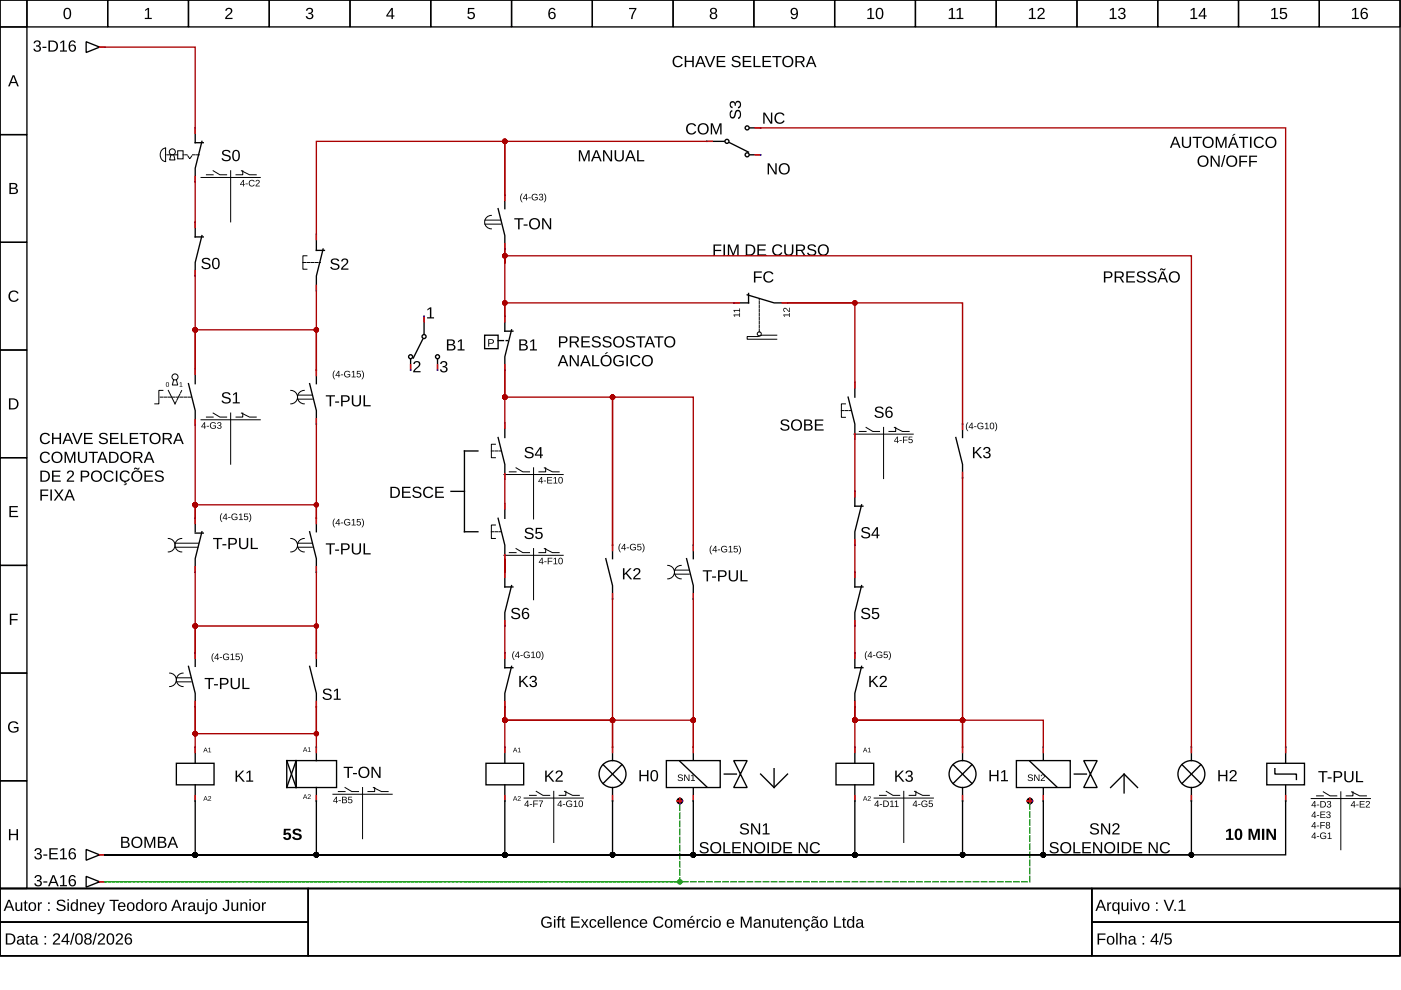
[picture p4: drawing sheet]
<svg xmlns="http://www.w3.org/2000/svg" width="297mm" height="210mm" viewBox="0 0 297 210" stroke-linecap="round" stroke-linejoin="round" font-family="sans-serif">
<g fill="none" stroke="#000" stroke-width=".29">
<path d="M0 0h296.8v188.4h-296.8zM0 0h5.7v5.7h-5.7zM5.7 0h17.1v5.7h-17.1zM22.8 0h17.2v5.7h-17.2zM40 0h17.1v5.7h-17.1zM57.1 0h17.1v5.7h-17.1zM74.2 0h17.1v5.7h-17.1zM91.3 0h17.2v5.7h-17.2zM108.5 0h17.1v5.7h-17.1zM125.6 0h17.1v5.7h-17.1zM142.7 0h17.1v5.7h-17.1zM159.8 0h17.2v5.7h-17.2z"/>
<path d="M177 0h17.1v5.7h-17.1zM194.1 0h17.1v5.7h-17.1zM211.2 0h17.1v5.7h-17.1zM228.3 0h17.2v5.7h-17.2zM245.5 0h17.1v5.7h-17.1zM262.6 0h17.1v5.7h-17.1zM279.7 0h17.1v5.7h-17.1zM0 5.7h5.7v22.8h-5.7zM0 28.5h5.7v22.9h-5.7zM0 51.4h5.7v22.8h-5.7zM0 74.2h5.7v22.8h-5.7zM0 97h5.7v22.9h-5.7z"/>
<path d="M101.3 95.6h-2.8v17.1h2.8M0 119.9h5.7v22.8h-5.7zM95.6 104.2h2.9M0 142.7h5.7v22.8h-5.7zM272.6 158.4v11.4M0 165.5h5.7v22.9h-5.7zM0 188.4h296.8v14.3h-296.8zM0 188.4h65.4v7.1h-65.4zM0 195.5h65.4v7.2h-65.4zM65.4 188.4h166.1v14.3h-166.1zM231.5 188.4h65.3v7.1h-65.3zM231.5 195.5h65.3v7.2h-65.3z"/>
</g>
<g fill="#000">
<path d="M30.8 2.1l.5-.4h.3v2.1h.6v.2h-1.5v-.2h.6v-1.8l-.5 .4zM48 1.8a.76 .76 0 0 1 1.2 .2 .76 .76 0 0 1-.5 1.1l-.6 .7h1.2v.2h-1.6l.1-.4 .5-.5a.7 .7 0 0 0 .4-1.2l-.5 .1-.1 .3h-.3zM65.1 1.8a.69 .69 0 0 1 1-.1 .69 .69 0 0 1 0 1.1h-.2a.67 .67 0 0 1 .5 .9 .67 .67 0 0 1-1 .4l-.5-.5-.1-.2h.3a.48 .48 0 0 0 .7 .4 .48 .48 0 0 0 .2-.7l-.6-.1v-.3a.46 .46 0 0 0 .6-.2 .46 .46 0 0 0-.3-.6 .46 .46 0 0 0-.5 .4h-.3zM99.2 1.7h1.4v.2h-1.1v.8a.81 .81 0 0 1 1 .2 .81 .81 0 0 1-.1 1.1 .81 .81 0 0 1-1.1-.1l-.2-.4h.3a.53 .53 0 0 0 .8 .2 .53 .53 0 0 0 0-.8 .53 .53 0 0 0-.8 .1h-.3zM133.4 1.7h1.5l-.6 1.5-.2 .8h-.3l.1-.6 .7-1.5h-1.2zM2.1 61.9a1.18 1.18 0 0 1 1.8 .3l-.3 .1a.87 .87 0 0 0-1.3-.1 .87 .87 0 0 0 .1 1.3 .87 .87 0 0 0 1.3-.2l.3 .1a1.21 1.21 0 0 1-1.8 .4 1.21 1.21 0 0 1-.1-1.9zM2 107.3h1.8v.3h-1.5v.7h1.4v.3h-1.4v.8h1.5v.2h-1.8zM2.1 130.1h1.7v.3h-1.4v.9h1.3v.2h-1.3v1h-.3zM2 153.2a1.23 1.23 0 0 1 1.9 .3l-.3 .1a.9 .9 0 0 0-1.3-.2 .9 .9 0 0 0-.2 1.2 1 1 0 0 0 1.5 .2v-.4h-.7v-.3h1v.8a1.29 1.29 0 0 1-1.8 .2 1.29 1.29 0 0 1-.1-1.9zM1.9 175.8h.3v1h1.3v-1h.3v2.3h-.3v-1h-1.3v1h-.3z"/>
<path d="M2.7 16h.3l1 2.3h-.3l-.3-.7h-1.1l-.2 .7h-.4zM2.9 16.2l-.5 1.2h.9z"/>
<path d="M13.8 1.8a.88 .88 0 0 1 1 .1 .88 .88 0 0 1 .3 1 .88 .88 0 0 1-.8 1.2 .88 .88 0 0 1-.8-1.2v-.7zM14 2a1.59 1.59 0 0 0 .1 1.8h.2a1.09 1.09 0 0 0 .4-1.5l-.3-.4z"/>
<path d="M83 1.7h.3v1.6h.3v.2h-.3v.5h-.3v-.5h-1.1v-.2zM83 2l-.8 1.3h.8z"/>
<path d="M116.6 1.8a.74 .74 0 0 1 1.2 .3l-.3 .1a.49 .49 0 0 0-.7-.3 .49 .49 0 0 0-.2 .6l-.1 .3a.77 .77 0 0 1 1.2 0 .77 .77 0 0 1-.1 1.2 .77 .77 0 0 1-1.1-.2l-.2-.5v-.8zM116.5 3.3a.5 .5 0 0 0 1 0 .5 .5 0 0 0-1 0z"/>
<path d="M150.7 1.8a.7 .7 0 0 1 1-.1 .7 .7 0 0 1 .1 1l-.2 .1a.69 .69 0 0 1 .4 .9 .69 .69 0 0 1-1 .4 .64 .64 0 0 1-.5-.6 .64 .64 0 0 1 .4-.7l-.3-.4zM150.8 2.3a.45 .45 0 0 0 .9 0 .45 .45 0 0 0-.9 0zM150.8 3.4a.5 .5 0 0 0 1 0 .5 .5 0 0 0-1 0z"/>
<path d="M167.8 1.9a.86 .86 0 0 1 1.1-.1 .86 .86 0 0 1 .3 1 .9 .9 0 0 1-.3 1.1 .9 .9 0 0 1-1.1 0l-.1-.3 .2-.1a.5 .5 0 0 0 .7 .3 .5 .5 0 0 0 .3-.6v-.3a.76 .76 0 0 1-1.2 .1 .76 .76 0 0 1 .1-1.1zM168 2a.54 .54 0 0 0 .1 .9 .54 .54 0 0 0 .8-.3 .54 .54 0 0 0-.5-.7z"/>
<path d="M184 2.1l.5-.4h.3v2.1h.6v.2h-1.5v-.2h.6v-1.8l-.5 .4zM186 1.8a.88 .88 0 0 1 1 .1 .88 .88 0 0 1 .3 1 .88 .88 0 0 1-.8 1.2 .88 .88 0 0 1-.8-1.2v-.7zM186.2 2a1.59 1.59 0 0 0 .1 1.8h.2a1.09 1.09 0 0 0 .4-1.5l-.3-.4z"/>
<path d="M201.2 2.1l.6-.4h.2v2.1h.6v.2h-1.5v-.2h.6v-1.8l-.5 .4zM202.9 2.1l.5-.4h.3v2.1h.6v.2h-1.5v-.2h.6v-1.8l-.5 .4z"/>
<path d="M218.2 2.1l.6-.4h.2v2.1h.6v.2h-1.5v-.2h.6v-1.8l-.5 .4zM220.2 1.8a.76 .76 0 0 1 1.2 .2 .76 .76 0 0 1-.4 1.1l-.7 .7h1.2v.2h-1.6l.1-.4 .6-.5a.7 .7 0 0 0 .3-1.2l-.5 .1-.1 .3h-.3z"/>
<path d="M235.3 2.1l.6-.4h.3v2.1h.5v.2h-1.4v-.2h.6v-1.8l-.6 .4zM237.3 1.8a.69 .69 0 0 1 1-.1 .69 .69 0 0 1 0 1.1h-.2a.67 .67 0 0 1 .5 .9 .67 .67 0 0 1-1 .4l-.5-.5-.1-.2h.3a.48 .48 0 0 0 .7 .4 .48 .48 0 0 0 .2-.7l-.6-.1v-.3a.46 .46 0 0 0 .7-.2 .46 .46 0 0 0-.4-.6 .46 .46 0 0 0-.5 .4h-.3z"/>
<path d="M252.5 2.1l.5-.4h.3v2.1h.6v.2h-1.5v-.2h.6v-1.8l-.5 .4zM255.2 1.7h.3v1.6h.3v.2h-.3v.5h-.3v-.5h-1.1v-.2zM255.2 2l-.8 1.3h.8z"/>
<path d="M269.6 2.1l.5-.4h.3v2.1h.6v.2h-1.5v-.2h.6v-1.8l-.5 .4zM271.4 1.7h1.4v.2h-1.1v.8a.81 .81 0 0 1 1.1 .2 .81 .81 0 0 1-.2 1.1 .81 .81 0 0 1-1.1-.1l-.2-.4h.3a.53 .53 0 0 0 .8 .2 .53 .53 0 0 0 .1-.8 .53 .53 0 0 0-.8 .1h-.3z"/>
<path d="M286.7 2.1l.6-.4h.2v2.1h.6v.2h-1.5v-.2h.6v-1.8l-.5 .4zM288.8 1.8a.74 .74 0 0 1 1.2 .3l-.3 .1a.49 .49 0 0 0-.6-.3 .49 .49 0 0 0-.3 .6v.3a.77 .77 0 0 1 1.1 0 .77 .77 0 0 1-.1 1.2 .77 .77 0 0 1-1.1-.2l-.2-.5v-.8zM288.7 3.3a.5 .5 0 0 0 1 0 .5 .5 0 0 0-1 0z"/>
<path d="M2 38.8a1.53 1.53 0 0 1 1.6 .3l.1 .5-.5 .3a.64 .64 0 0 1 .6 .8 .64 .64 0 0 1-.8 .4h-1zM2.3 39v.8h.8l.2-.2-.1-.5zM2.3 40v.9l1.1-.1a.42 .42 0 0 0-.2-.7z"/>
<path d="M1.9 84.5h.8a1.18 1.18 0 0 1 1.2 1.1 1.18 1.18 0 0 1-1.1 1.2h-.9zM2.2 84.7v1.9h.5a.97 .97 0 0 0 .9-1.3 .97 .97 0 0 0-1.4-.6z"/>
<path d="M1.7 190.8h.4l.9 2.3h-.3l-.3-.7h-1l-.3 .7h-.3zM1.9 191l-.4 1.2h.8zM3.3 191.3h.3v1.2a.44 .44 0 0 0 .5 .5 .44 .44 0 0 0 .3-.6v-1.1h.3v1.8h-.3v-.3a.61 .61 0 0 1-.7 .4 .61 .61 0 0 1-.4-.7zM5.3 190.9h.2v.4h.3v.2h-.3v1.2l.1 .2h.3v.2h-.5l-.1-.1-.1-1.5h-.2v-.2h.2zM6.2 191.5a.91 .91 0 0 1 1.5 .6 .91 .91 0 0 1-1.1 1l-.4-.2-.1-.4zM6.6 191.6a.71 .71 0 0 0-.3 .9 .71 .71 0 0 0 .8 .4 .82 .82 0 0 0-.2-1.4zM8 191.3h.3v.4l.2-.3 .4-.1v.3h-.3l-.2 .3-.1 1.2h-.3zM10.2 191.3h.3v.4h-.3zM10.2 192.8h.3v.3h-.3zM12.2 191a1.07 1.07 0 0 1 1.7 .3h-.4a.58 .58 0 0 0-.6-.3 .58 .58 0 0 0-.5 .5l.6 .3a.72 .72 0 0 1 .9 .7 .72 .72 0 0 1-1 .7 .87 .87 0 0 1-1-.6l.4-.1a.71 .71 0 0 0 .7 .4 .71 .71 0 0 0 .6-.5l-.6-.3a.76 .76 0 0 1-.7-.3 .76 .76 0 0 1-.1-.8zM14.3 190.7h.3v.2h-.3zM14.3 191.3h.3v1.8h-.3zM15.1 191.5l.5-.2 .6 .3v-.9h.3v2.4h-.3v-.3a.69 .69 0 0 1-.9 .3 .69 .69 0 0 1-.3-.9zM15.4 191.7a.88 .88 0 0 0 .3 1.2 .75 .75 0 0 0 .5-.7 .75 .75 0 0 0-.5-.7zM17 191.3h.2l.1 .3a.61 .61 0 0 1 .7-.3 .61 .61 0 0 1 .4 .6v1.2h-.3v-1.1a.44 .44 0 0 0-.5-.5 .44 .44 0 0 0-.3 .6v1h-.3zM19 191.5a.82 .82 0 0 1 1-.1 .82 .82 0 0 1 .4 .9h-1.3a.53 .53 0 0 0 .3 .6 .53 .53 0 0 0 .7-.2h.2a.9 .9 0 0 1-1.2 .3 .9 .9 0 0 1-.2-1.3zM19.2 191.7l-.1 .4h1l-.3-.6zM20.6 191.3h.3l.5 1.5 .5-1.5h.4l-.7 1.8a.77 .77 0 0 1-.9 .7v-.2h.3l.3-.5zM23.2 190.8h2v.2h-.8v2.1h-.4v-2.1h-.8zM25.2 191.5a.82 .82 0 0 1 1-.1 .82 .82 0 0 1 .4 .9h-1.3a.53 .53 0 0 0 .3 .6 .53 .53 0 0 0 .7-.2h.3a.9 .9 0 0 1-1.3 .3 .9 .9 0 0 1-.2-1.3zM25.5 191.7l-.2 .4h1l-.3-.6zM27.1 191.5a.91 .91 0 0 1 1.4 .6 .91 .91 0 0 1-1 1l-.4-.2-.2-.4zM27.4 191.6a.71 .71 0 0 0-.2 .9 .71 .71 0 0 0 .8 .4 .82 .82 0 0 0-.3-1.4zM29 191.5l.5-.2 .5 .3v-.9h.3l.1 2.4h-.3l-.1-.3a.69 .69 0 0 1-.8 .3 .69 .69 0 0 1-.4-.9zM29.2 191.7a.88 .88 0 0 0 .4 1.2 .75 .75 0 0 0 .5-.7 .75 .75 0 0 0-.5-.7zM30.9 191.5a.91 .91 0 0 1 1.4 .6 .91 .91 0 0 1-1 1l-.4-.2-.2-.4zM31.2 191.6a.71 .71 0 0 0-.2 .9 .71 .71 0 0 0 .8 .4 .82 .82 0 0 0-.3-1.4zM32.7 191.3h.3v.4l.2-.3 .4-.1v.3h-.4l-.1 .3-.1 1.2h-.3zM34 191.5a.91 .91 0 0 1 1.4 .6 .91 .91 0 0 1-1.1 1l-.3-.2-.2-.4zM34.3 191.6a.71 .71 0 0 0-.3 .9 .71 .71 0 0 0 .8 .4 .82 .82 0 0 0-.2-1.4zM37.2 190.8h.4l1 2.3h-.4l-.2-.7h-1.1l-.3 .7h-.3zM37.4 191l-.4 1.2h.9zM38.8 191.3h.3v.4l.2-.3 .3-.1v.3h-.3l-.2 .3v1.2h-.3zM40.1 191.4a.72 .72 0 0 1 .8-.1 .72 .72 0 0 1 .4 .6v.9l.3 .1v.2h-.4l-.2-.3a.61 .61 0 0 1-.7 .4 .61 .61 0 0 1-.4-.7 .61 .61 0 0 1 .7-.5h.4a.41 .41 0 0 0-.2-.5 .41 .41 0 0 0-.6 .3h-.3zM40.3 192.3a.4 .4 0 0 0 .1 .7 .4 .4 0 0 0 .6-.3v-.5zM41.8 191.3h.3v1.2a.44 .44 0 0 0 .5 .5 .44 .44 0 0 0 .4-.6v-1.1h.3v1.8h-.3v-.3a.61 .61 0 0 1-.7 .4 .61 .61 0 0 1-.5-.7zM43.7 190.7h.3v.2h-.3zM43.7 191.3h.3v2.1a.44 .44 0 0 1-.6 .4v-.2l.3-.1zM44.6 191.5a.91 .91 0 0 1 1.4 .6 .91 .91 0 0 1-1 1l-.4-.2-.2-.4zM44.9 191.6a.71 .71 0 0 0-.2 .9 .71 .71 0 0 0 .8 .4 .82 .82 0 0 0-.3-1.4zM47.8 190.8h.8v1.6a.71 .71 0 0 1-.7 .8 .71 .71 0 0 1-.7-.7h.3a.39 .39 0 0 0 .4 .4 .39 .39 0 0 0 .4-.5v-1.4h-.5zM49.1 191.3h.3v1.2a.44 .44 0 0 0 .4 .5 .44 .44 0 0 0 .4-.6v-1.1h.3v1.8h-.3v-.3a.61 .61 0 0 1-.7 .4 .61 .61 0 0 1-.4-.7zM51 191.3h.3v.3a.61 .61 0 0 1 .7-.3 .61 .61 0 0 1 .4 .6v1.2h-.3v-1.1a.44 .44 0 0 0-.5-.5 .44 .44 0 0 0-.3 .6v1h-.3zM52.9 190.7h.3v.2h-.3zM52.9 191.3h.3v1.8h-.3zM53.7 191.5a.91 .91 0 0 1 1.5 .6 .91 .91 0 0 1-1.1 1l-.4-.2-.1-.4zM54.1 191.6a.71 .71 0 0 0-.3 .9 .71 .71 0 0 0 .8 .4 .82 .82 0 0 0-.2-1.4zM55.5 191.3h.3v.4l.2-.3 .4-.1v.3h-.3l-.2 .3-.1 1.2h-.3z"/>
<path d="M1.2 197.9h.8a1.18 1.18 0 0 1 1.3 1.1 1.18 1.18 0 0 1-1.2 1.3h-.9zM1.6 198.2v1.8h.5a.97 .97 0 0 0 .8-1.2 .97 .97 0 0 0-1.3-.6zM3.9 198.5a.72 .72 0 0 1 .7-.1 .72 .72 0 0 1 .5 .6v.9l.2 .2v.2h-.4l-.1-.4a.61 .61 0 0 1-.8 .5 .61 .61 0 0 1-.4-.8 .61 .61 0 0 1 .7-.4h.5a.41 .41 0 0 0-.3-.5 .41 .41 0 0 0-.5 .2h-.4zM4 199.5a.4 .4 0 0 0 .1 .6 .4 .4 0 0 0 .6-.3l.1-.4zM5.7 198.1h.2v.4h.3v.2h-.3v1.1l.1 .2h.3v.3h-.6l-.1-.2v-1.4h-.2v-.2h.2zM6.7 198.5a.72 .72 0 0 1 .8-.1 .72 .72 0 0 1 .4 .6v.9l.3 .2v.2h-.4l-.2-.4a.61 .61 0 0 1-.7 .5 .61 .61 0 0 1-.5-.8 .61 .61 0 0 1 .8-.4h.4a.41 .41 0 0 0-.3-.5 .41 .41 0 0 0-.5 .2h-.3zM6.9 199.5a.4 .4 0 0 0 .1 .6 .4 .4 0 0 0 .5-.3l.1-.4zM9.4 198.5h.4v.3h-.4zM9.4 199.9h.4v.4h-.4zM11.5 198a.76 .76 0 0 1 1.2 .2 .76 .76 0 0 1-.5 1.1l-.7 .7h1.3v.3h-1.6l.1-.4 .5-.6a.7 .7 0 0 0 .4-1.1h-.5l-.2 .3h-.3zM14.1 197.9h.3v1.6h.3v.2h-.3v.6h-.3v-.6h-1.1v-.2zM14.1 198.3l-.8 1.2h.8zM15.5 197.8h.3l-.7 2.5h-.3zM16.3 198a.88 .88 0 0 1 1 .1 .88 .88 0 0 1 .3 1 .88 .88 0 0 1-.9 1.2 .88 .88 0 0 1-.8-1.2l.1-.7zM16.4 198.2a1.59 1.59 0 0 0 .2 1.8l.1 .1a1.09 1.09 0 0 0 .5-1.6l-.3-.4zM18.1 198a.7 .7 0 0 1 1 0 .7 .7 0 0 1 0 1h-.1a.69 .69 0 0 1 .4 1 .69 .69 0 0 1-1 .3 .64 .64 0 0 1-.6-.6 .64 .64 0 0 1 .5-.7l-.4-.3zM18.2 198.5a.45 .45 0 0 0 .9 0 .45 .45 0 0 0-.9 0zM18.2 199.6a.49 .49 0 0 0 .9 0 .49 .49 0 0 0-.9 0zM20.3 197.8h.2l-.6 2.5h-.3zM21 198a.76 .76 0 0 1 1.2 .2 .76 .76 0 0 1-.5 1.1l-.7 .7h1.3v.3h-1.6l.1-.4 .5-.6a.7 .7 0 0 0 .4-1.1h-.5l-.2 .3h-.3zM22.9 198a.88 .88 0 0 1 1.1 .1 .88 .88 0 0 1 .2 1 .88 .88 0 0 1-.8 1.2 .88 .88 0 0 1-.8-1.2l.1-.7zM23.1 198.2a1.59 1.59 0 0 0 .1 1.8l.2 .1a1.09 1.09 0 0 0 .5-1.6l-.3-.4zM24.8 198a.76 .76 0 0 1 1.2 .2 .76 .76 0 0 1-.5 1.1l-.6 .7h1.2v.3h-1.6l.1-.4 .5-.6a.7 .7 0 0 0 .4-1.1h-.5l-.2 .3h-.3zM26.8 198a.74 .74 0 0 1 1.1 .4h-.2a.49 .49 0 0 0-.7-.2 .49 .49 0 0 0-.3 .6v.3a.77 .77 0 0 1 1.2 0 .77 .77 0 0 1-.1 1.1 .77 .77 0 0 1-1.2-.2l-.1-.5v-.7zM26.7 199.5a.5 .5 0 0 0 1 0 .5 .5 0 0 0-1 0z"/>
<path d="M115 194.6a1.23 1.23 0 0 1 1.9 .3l-.3 .1a.9 .9 0 0 0-1.3-.3 .9 .9 0 0 0-.1 1.3 1 1 0 0 0 1.5 .2v-.4h-.7v-.3h1v.8a1.29 1.29 0 0 1-1.9 .2 1.29 1.29 0 0 1-.1-1.9zM117.4 194.2h.4v.3h-.4zM117.4 194.9h.4v1.8h-.4zM118.4 194.3l.5-.1v.3l-.3 .1v.3h.3v.2h-.3v1.6h-.3v-1.6h-.3v-.2h.3zM119.3 194.5h.2v.4h.3v.2h-.3v1.2l.1 .2h.3v.2h-.6l-.1-.2v-1.4h-.2v-.2h.2zM121.1 194.3h1.8v.3h-1.5v.8h1.4v.2h-1.4v.8h1.6v.3h-1.9zM123.2 194.9h.3l.5 .7 .4-.7h.3l-.6 .9 .7 .9h-.3l-.5-.7-.5 .7h-.3l.6-.9zM125.2 195.1a.74 .74 0 0 1 1.2 .3h-.3a.46 .46 0 0 0-.6-.3 .46 .46 0 0 0-.2 .7 .47 .47 0 0 0 .2 .6 .47 .47 0 0 0 .6-.3l.3 .1a.8 .8 0 0 1-1.1 .5 .8 .8 0 0 1-.3-1.2zM126.9 195.1a.82 .82 0 0 1 1-.2 .82 .82 0 0 1 .4 1h-1.3a.53 .53 0 0 0 .3 .6 .53 .53 0 0 0 .7-.3l.2 .1a.9 .9 0 0 1-1.2 .3 .9 .9 0 0 1-.2-1.3zM127.1 195.2l-.1 .4h1l-.3-.5zM128.7 194.2h.3v2.5h-.3zM129.4 194.2h.3v2.5h-.3zM130.3 195.1a.82 .82 0 0 1 1-.2 .82 .82 0 0 1 .4 1h-1.3a.53 .53 0 0 0 .3 .6 .53 .53 0 0 0 .7-.3l.3 .1a.9 .9 0 0 1-1.3 .3 .9 .9 0 0 1-.2-1.3zM130.6 195.2l-.2 .4h1l-.3-.5zM132.1 194.9h.3v.3a.61 .61 0 0 1 .7-.3 .61 .61 0 0 1 .4 .6v1.2h-.3v-1.1a.44 .44 0 0 0-.4-.5 .44 .44 0 0 0-.4 .6v1h-.3zM134.1 195.1a.74 .74 0 0 1 1.3 .3h-.3a.46 .46 0 0 0-.7-.3 .46 .46 0 0 0-.2 .7 .47 .47 0 0 0 .3 .6 .47 .47 0 0 0 .6-.3l.3 .1a.8 .8 0 0 1-1.1 .5 .8 .8 0 0 1-.4-1.2zM135.8 195.1a.82 .82 0 0 1 1-.2 .82 .82 0 0 1 .4 1h-1.3a.53 .53 0 0 0 .4 .6 .53 .53 0 0 0 .6-.3l.3 .1a.9 .9 0 0 1-1.3 .3 .9 .9 0 0 1-.2-1.3zM136.1 195.2l-.2 .4h1l-.3-.5zM138.8 194.6a1.18 1.18 0 0 1 1.9 .3l-.3 .1a.87 .87 0 0 0-1.3-.1 .87 .87 0 0 0 0 1.3 .87 .87 0 0 0 1.3-.2l.3 .1a1.21 1.21 0 0 1-1.8 .4 1.21 1.21 0 0 1-.1-1.9zM141.2 195.1a.91 .91 0 0 1 1.4 .5 .91 .91 0 0 1-1.1 1.1l-.4-.2-.1-.4zM141.5 195.2a.71 .71 0 0 0-.3 .8 .71 .71 0 0 0 .8 .4 .82 .82 0 0 0-.2-1.3zM142.9 194.9h.3v.3a.56 .56 0 0 1 .5-.3 .56 .56 0 0 1 .6 .3 .56 .56 0 0 1 .6-.3 .56 .56 0 0 1 .4 .6v1.2h-.3v-1.4a.4 .4 0 0 0-.5-.2 .4 .4 0 0 0-.2 .6v1h-.3v-1.4a.4 .4 0 0 0-.5-.2 .4 .4 0 0 0-.3 .6v1h-.3zM145.9 195.1a.82 .82 0 0 1 1-.2 .82 .82 0 0 1 .4 1h-1.3a.53 .53 0 0 0 .3 .6 .53 .53 0 0 0 .7-.3l.3 .1a.9 .9 0 0 1-1.3 .3 .9 .9 0 0 1-.2-1.3zM146.2 195.2l-.2 .4h1l-.3-.5zM146.7 194.2h.3l-.7 .5zM147.7 194.9h.3v.4l.2-.4h.3v.3h-.3l-.2 .2v1.3h-.3zM148.9 195.1a.74 .74 0 0 1 1.3 .3h-.3a.46 .46 0 0 0-.6-.3 .46 .46 0 0 0-.2 .7 .47 .47 0 0 0 .2 .6 .47 .47 0 0 0 .6-.3l.3 .1a.8 .8 0 0 1-1.1 .5 .8 .8 0 0 1-.3-1.2zM150.5 194.2h.3v.3h-.3zM150.5 194.9h.3v1.8h-.3zM151.4 195.1a.91 .91 0 0 1 1.4 .5 .91 .91 0 0 1-1 1.1l-.4-.2-.2-.4zM151.7 195.2a.71 .71 0 0 0-.2 .8 .71 .71 0 0 0 .8 .4 .82 .82 0 0 0-.3-1.3zM154.3 195.1a.82 .82 0 0 1 1-.2 .82 .82 0 0 1 .4 1h-1.3a.53 .53 0 0 0 .3 .6 .53 .53 0 0 0 .7-.3l.2 .1a.9 .9 0 0 1-1.3 .3 .9 .9 0 0 1-.1-1.3zM154.5 195.2l-.1 .4h1l-.3-.5zM157.1 194.3h.4l.7 2.1 .7-2.1h.5v2.4h-.3v-2.1l-.8 2.1h-.2l-.8-2.1v2.1h-.2zM160.1 195a.72 .72 0 0 1 .7-.1 .72 .72 0 0 1 .5 .6v.9l.2 .1v.2h-.3l-.2-.3a.61 .61 0 0 1-.8 .4 .61 .61 0 0 1-.4-.8 .61 .61 0 0 1 .8-.4h.4a.41 .41 0 0 0-.3-.5 .41 .41 0 0 0-.5 .3l-.3-.1zM160.2 195.9a.4 .4 0 0 0 .1 .7 .4 .4 0 0 0 .6-.4l.1-.4zM161.8 194.9h.2l.1 .3a.61 .61 0 0 1 .7-.3 .61 .61 0 0 1 .4 .6v1.2h-.3v-1.1a.44 .44 0 0 0-.5-.5 .44 .44 0 0 0-.3 .6v1h-.3zM163.7 194.9h.3v1.1a.44 .44 0 0 0 .4 .5 .44 .44 0 0 0 .4-.6v-1h.3v1.8h-.3v-.3a.61 .61 0 0 1-.7 .3 .61 .61 0 0 1-.4-.6zM165.7 194.5h.2v.4h.3v.2h-.3v1.2l.1 .2h.3v.2h-.5l-.2-.2v-1.4h-.2v-.2h.2zM166.6 195.1a.82 .82 0 0 1 1-.2 .82 .82 0 0 1 .4 1h-1.2a.53 .53 0 0 0 .3 .6 .53 .53 0 0 0 .6-.3l.3 .1a.9 .9 0 0 1-1.3 .3 .9 .9 0 0 1-.2-1.3zM166.9 195.2l-.1 .4h.9l-.3-.5zM168.4 194.9h.3v.3a.61 .61 0 0 1 .7-.3 .61 .61 0 0 1 .5 .6v1.2h-.3v-1.1a.44 .44 0 0 0-.5-.5 .44 .44 0 0 0-.4 .6v1h-.3zM170.4 195.1a.74 .74 0 0 1 1.3 .3h-.3a.46 .46 0 0 0-.6-.3 .46 .46 0 0 0-.2 .7 .47 .47 0 0 0 .2 .6 .47 .47 0 0 0 .6-.3l.3 .1a.8 .8 0 0 1-1.1 .5 .8 .8 0 0 1-.3-1.2zM170.9 196.7h.2l-.1 .2 .4 .2-.2 .3h-.5v-.1l.4-.2-.3-.1zM172.3 195a.72 .72 0 0 1 .7-.1 .72 .72 0 0 1 .4 .6l.1 .9 .2 .1v.2h-.4l-.1-.3a.61 .61 0 0 1-.8 .4 .61 .61 0 0 1-.4-.8 .61 .61 0 0 1 .7-.4h.4a.41 .41 0 0 0-.2-.5 .41 .41 0 0 0-.5 .3l-.4-.1zM172.4 195.9a.4 .4 0 0 0 .1 .7 .4 .4 0 0 0 .6-.4v-.4zM172.3 194.4l.3-.1 .4 .1 .4-.2-.1 .3a.53 .53 0 0 1-.8 0l-.3 .2zM174.1 195.1a.91 .91 0 0 1 1.4 .5 .91 .91 0 0 1-1.1 1.1l-.3-.2-.2-.4zM174.4 195.2a.71 .71 0 0 0-.3 .8 .71 .71 0 0 0 .9 .4 .82 .82 0 0 0-.3-1.3zM176.9 194.3h.3v2.1h1.2v.3h-1.5zM178.8 194.5h.2v.4h.4v.2h-.4v1.2l.1 .2h.3v.2h-.5l-.1-.2-.1-1.4h-.2v-.2h.2zM179.7 195.1l.5-.2 .6 .3v-1h.3v2.5h-.3v-.3a.69 .69 0 0 1-.9 .3 .69 .69 0 0 1-.3-.9zM180 195.2a.88 .88 0 0 0 .3 1.3 .75 .75 0 0 0 .5-.7 .75 .75 0 0 0-.5-.7zM181.8 195a.72 .72 0 0 1 .7-.1 .72 .72 0 0 1 .5 .6v.9l.2 .1v.2h-.3l-.2-.3a.61 .61 0 0 1-.8 .4 .61 .61 0 0 1-.4-.8 .61 .61 0 0 1 .8-.4h.4a.41 .41 0 0 0-.3-.5 .41 .41 0 0 0-.5 .3l-.3-.1zM181.9 195.9a.4 .4 0 0 0 .1 .7 .4 .4 0 0 0 .6-.4l.1-.4z"/>
<path d="M232.7 197.9h1.7v.3h-1.4v.9h1.3v.2h-1.3v1h-.3zM234.9 198.7a.91 .91 0 0 1 1.4 .5 .91 .91 0 0 1-1.1 1.1l-.3-.2-.2-.5zM235.2 198.7a.71 .71 0 0 0-.3 .9 .71 .71 0 0 0 .9 .4 .82 .82 0 0 0-.3-1.4zM236.7 197.8h.3v2.5h-.3zM237.4 197.8h.3v1a.61 .61 0 0 1 .7-.4 .61 .61 0 0 1 .5 .7v1.2h-.3v-1.2a.43 .43 0 0 0-.5-.5 .43 .43 0 0 0-.4 .6v1.1h-.3zM239.5 198.5a.72 .72 0 0 1 .8-.1 .72 .72 0 0 1 .4 .6v.9l.3 .2v.2h-.4l-.2-.4a.61 .61 0 0 1-.7 .5 .61 .61 0 0 1-.5-.8 .61 .61 0 0 1 .8-.4h.4a.41 .41 0 0 0-.3-.5 .41 .41 0 0 0-.5 .2h-.3zM239.7 199.5a.4 .4 0 0 0 .1 .6 .4 .4 0 0 0 .5-.3l.1-.4zM242.3 198.5h.3v.3h-.3zM242.3 199.9h.3v.4h-.3zM245 197.9h.3v1.6h.3v.2h-.3v.6h-.3v-.6h-1.1v-.2zM245 198.3l-.8 1.2h.8zM246.4 197.8h.3l-.7 2.5h-.3zM247 197.9h1.3v.3h-1l-.1 .7a.81 .81 0 0 1 1.1 .2 .81 .81 0 0 1-.1 1.1 .81 .81 0 0 1-1.1 0l-.3-.5h.3a.53 .53 0 0 0 .8 .2 .53 .53 0 0 0 .1-.8 .53 .53 0 0 0-.8 .1h-.3z"/>
<path d="M233.2 190.8h.4l.9 2.3h-.3l-.3-.7h-1l-.3 .7h-.4zM233.4 191l-.5 1.2h.9zM234.8 191.3h.2l.1 .4 .1-.3 .4-.1v.3h-.3l-.2 .3v1.2h-.3zM236 191.5l.5-.2 .5 .3 .1-.3h.2v2.5h-.3v-1a.69 .69 0 0 1-.8 .3 .69 .69 0 0 1-.4-.9zM236.2 191.7a.88 .88 0 0 0 .3 1.2 .75 .75 0 0 0 .6-.7 .75 .75 0 0 0-.5-.7zM237.8 191.3h.3v1.2a.44 .44 0 0 0 .5 .5 .44 .44 0 0 0 .3-.6v-1.1h.3v1.8h-.2l-.1-.3a.61 .61 0 0 1-.7 .4 .61 .61 0 0 1-.4-.7zM239.7 190.7h.3v.2h-.3zM239.7 191.3h.3v1.8h-.3zM240.2 191.3h.4l.5 1.6 .5-1.6h.3l-.6 1.8h-.4zM242.3 191.5a.91 .91 0 0 1 1.4 .6 .91 .91 0 0 1-1.1 1l-.3-.2-.2-.4zM242.6 191.6a.71 .71 0 0 0-.2 .9 .71 .71 0 0 0 .8 .4 .82 .82 0 0 0-.3-1.4zM245.1 191.3h.3v.4h-.3zM245.1 192.8h.3v.3h-.3zM246.7 190.8h.3l.8 2.1 .8-2.1h.4l-1 2.3h-.3zM249 192.8h.3v.3h-.3zM249.9 191.2l.6-.4h.3v2.1h.6v.2h-1.5v-.2h.6v-1.8l-.6 .3z"/>
</g>
<path d="M268.6 161.8h8v4.6h-8z" fill-rule="evenodd" fill="#fff" stroke="#000" stroke-width=".29"/>
<g fill="none" stroke="#000" stroke-width=".29">
<path d="M41.4 27.1v3.2h1.7M42.8 30l-1.4 5.7v2.8M41.4 47.1v3.1h1.7M42.8 49.9l-1.4 5.8v2.8M67.1 49.9v3.2h1.7M68.5 52.8l-1.4 5.7v2.9M41.4 78.5v2.8M102.8 71.1h2.8v2.8h-2.8zM107 67.1v3.1h1.7M108.5 69.9l-1.5 5.7v2.9M40 81.3l1.4 5.8v2.8M105.6 92.8l1.4 5.7v2.8"/>
<path d="M107 89.9v2.9M179.8 84.2l1.4 5.7v2.9M181.2 81.3v2.9M181.2 104.2v3.1h1.8M182.7 107l-1.5 5.7v2.9M181.2 138.4v3.2h1.8M41.4 158.4v3.4M67.1 158.4v2.9M107 158.4v3.4M129.9 158.4v2.9M182.7 141.3l-1.5 5.7v2.8M221.2 158.4v11.4"/>
<path d="M37.4 161.8h8v4.6h-8zM41.4 166.4v3.4M60.8 161.3h2v5.7h-2zM60.8 161.3l2 5.7M62.8 161.3h8.6v5.7h-8.6zM62.8 161.3l-2 5.7M67.1 167v2.8M103 161.8h8v4.6h-8zM107 166.4v3.4M127.9 162.1l4 4M129.9 167v2.8M131.9 162.1l-4 4"/>
<path d="M270.3 163v1.1h4.6v1.2M18.3 185.8l2.8 1.2-2.8 1.1zM18.3 180.1l2.8 1.1-2.8 1.2zM21.1 187h.9M21.1 181.2h.9"/>
<circle cx="129.9" cy="164.1" r="2.85"/>
</g>
<g fill="#000">
<path d="M38.1 81.2l.3-.2v.9l.3 .1h-.6l.2-.1v-.7l-.2 .1z"/>
<path d="M47.2 32.1a1.07 1.07 0 0 1 1.7 .2l-.3 .1a.58 .58 0 0 0-.7-.4 .58 .58 0 0 0-.5 .6l.6 .2a.72 .72 0 0 1 .9 .8 .72 .72 0 0 1-.9 .6 .87 .87 0 0 1-1-.6l.3-.1a.71 .71 0 0 0 .7 .4 .71 .71 0 0 0 .6-.5l-.5-.3a.76 .76 0 0 1-.8-.2 .76 .76 0 0 1-.1-.8zM49.6 31.9a.88 .88 0 0 1 1 .1 .88 .88 0 0 1 .3 1 .88 .88 0 0 1-.9 1.2 .88 .88 0 0 1-.8-1.2l.1-.7zM49.8 32.1a1.59 1.59 0 0 0 .1 1.8h.1a1.09 1.09 0 0 0 .5-1.5l-.3-.4z"/>
<path d="M51.5 38.2h.2v.9h.2v.1h-.2v.3h-.1v-.3h-.7zM51.6 38.4l-.5 .7h.5zM52.1 38.9h.4v.2h-.4zM52.9 38.3l.7-.1 .4 .3h-.2a.5 .5 0 0 0-.7 0 .5 .5 0 0 0 0 .7 .5 .5 0 0 0 .7-.1l.2 .1a.7 .7 0 0 1-1.1 .2 .7 .7 0 0 1 0-1.1zM54.3 38.2a.47 .47 0 0 1 .7 .2 .47 .47 0 0 1-.4 .7l-.2 .3h.7v.1h-.9l.5-.6a.28 .28 0 0 0 .1-.5 .28 .28 0 0 0-.4 .1h-.2z"/>
<path d="M42.9 54.9a1.07 1.07 0 0 1 1.7 .3l-.3 .1a.58 .58 0 0 0-.7-.4 .58 .58 0 0 0-.4 .5l.6 .3a.72 .72 0 0 1 .8 .7 .72 .72 0 0 1-.9 .7 .87 .87 0 0 1-1-.6l.3-.1a.71 .71 0 0 0 .7 .4 .71 .71 0 0 0 .6-.5l-.5-.3a.76 .76 0 0 1-.8-.3 .76 .76 0 0 1-.1-.8zM45.3 54.8a.88 .88 0 0 1 1 .1 .88 .88 0 0 1 .3 1 .88 .88 0 0 1-.8 1.2 .88 .88 0 0 1-.9-1.2l.1-.7zM45.5 55a1.59 1.59 0 0 0 .1 1.8h.2a1.09 1.09 0 0 0 .4-1.5l-.3-.4z"/>
<path d="M70.2 55.1a1.07 1.07 0 0 1 1.7 .2l-.3 .1a.58 .58 0 0 0-.6-.4 .58 .58 0 0 0-.5 .6l.6 .2a.72 .72 0 0 1 .9 .8 .72 .72 0 0 1-1 .6 .87 .87 0 0 1-1-.6h.3a.71 .71 0 0 0 .7 .4 .71 .71 0 0 0 .7-.6l-.6-.3a.76 .76 0 0 1-.8-.2 .76 .76 0 0 1-.1-.8zM72.6 55a.76 .76 0 0 1 1.2 .1 .76 .76 0 0 1-.5 1.1l-.7 .7h1.3v.3h-1.6l.1-.4 .5-.6a.7 .7 0 0 0 .4-1.1h-.5l-.2 .3h-.3z"/>
<path d="M103.5 71.9h.7a.48 .48 0 0 1 .5 .5 .48 .48 0 0 1-.5 .5h-.5v.6h-.2zM103.7 72.1v.6h.7a.32 .32 0 0 0-.1-.6z"/>
<path d="M110.1 72a1.53 1.53 0 0 1 1.6 .3l.1 .4-.5 .4a.64 .64 0 0 1 .6 .8 .64 .64 0 0 1-.8 .4h-1zM110.4 72.2v.8l.8-.1 .2-.2-.1-.4zM110.4 73.2v.9l1.1-.2a.42 .42 0 0 0-.2-.6zM112.4 72.3l.6-.3h.3v2.1h.5v.2h-1.4v-.2h.6v-1.9l-.6 .4z"/>
<path d="M35.2 81.1h.2a.47 .47 0 0 1 .4 .4 .47 .47 0 0 1-.4 .5l-.2-.3zM35.4 81.1a.42 .42 0 0 0-.1 .5 .42 .42 0 0 0 .3 .3 .42 .42 0 0 0 .2-.4 .42 .42 0 0 0-.4-.4z"/>
<path d="M43.3 89.5h.2v1h.2v.1h-.2v.3h-.2v-.3h-.6zM43.3 89.7l-.5 .8h.5zM43.8 90.3h.5v.2h-.5zM44.7 89.7l.7-.2 .4 .3-.2 .1a.54 .54 0 0 0-.8 0 .54 .54 0 0 0 .1 .8 .54 .54 0 0 0 .7-.1v-.2h-.4v-.2h.6v.5a.75 .75 0 0 1-1.1 .1 .75 .75 0 0 1 0-1.1zM46.2 89.6a.4 .4 0 0 1 .6 0 .4 .4 0 0 1-.2 .6 .37 .37 0 0 1 .4 .4 .37 .37 0 0 1-.5 .3l-.4-.2-.1-.1 .2-.1a.28 .28 0 0 0 .4 .3 .28 .28 0 0 0 .1-.5h-.3v-.2a.27 .27 0 0 0 .3-.1 .27 .27 0 0 0-.1-.4 .27 .27 0 0 0-.4 .3h-.1z"/>
<path d="M47.2 83.4a1.07 1.07 0 0 1 1.7 .3h-.3a.58 .58 0 0 0-.7-.3 .58 .58 0 0 0-.5 .5l.6 .3a.72 .72 0 0 1 .9 .7 .72 .72 0 0 1-.9 .7 .87 .87 0 0 1-1-.6l.3-.1a.71 .71 0 0 0 .7 .4 .71 .71 0 0 0 .6-.5l-.5-.3a.76 .76 0 0 1-.8-.3 .76 .76 0 0 1-.1-.8zM49.4 83.6l.6-.4h.3v2.1h.5v.2h-1.4v-.2h.6v-1.8l-.6 .3z"/>
<path d="M111.4 95a1.07 1.07 0 0 1 1.7 .3l-.3 .1a.58 .58 0 0 0-.7-.4 .58 .58 0 0 0-.4 .5l.6 .3a.72 .72 0 0 1 .8 .7 .72 .72 0 0 1-.9 .7 .87 .87 0 0 1-1-.6l.3-.1a.71 .71 0 0 0 .7 .4 .71 .71 0 0 0 .6-.5l-.5-.3a.76 .76 0 0 1-.8-.3 .76 .76 0 0 1-.1-.8zM114.5 94.8h.3v1.6h.3v.2h-.3v.5h-.3v-.5h-1.1v-.2zM114.5 95.1l-.8 1.3h.8z"/>
<path d="M185.6 86.5a1.07 1.07 0 0 1 1.7 .2l-.3 .1a.58 .58 0 0 0-.6-.4 .58 .58 0 0 0-.5 .6l.6 .2a.72 .72 0 0 1 .9 .8 .72 .72 0 0 1-1 .6 .87 .87 0 0 1-1-.6h.3a.71 .71 0 0 0 .7 .4 .71 .71 0 0 0 .6-.6l-.5-.3a.76 .76 0 0 1-.8-.2 .76 .76 0 0 1-.1-.8zM188.1 86.3a.74 .74 0 0 1 1.1 .4h-.3a.49 .49 0 0 0-.6-.2 .49 .49 0 0 0-.3 .6v.3a.77 .77 0 0 1 1.1 0 .77 .77 0 0 1-.1 1.1 .77 .77 0 0 1-1.1-.2l-.2-.5v-.7zM188 87.8a.5 .5 0 0 0 1 0 .5 .5 0 0 0-1 0z"/>
<path d="M190.2 92.6h.2v.9h.2v.1h-.2v.3h-.2v-.3h-.6zM190.2 92.8l-.5 .7h.5zM190.7 93.3h.5v.2h-.5zM191.4 92.6h1v.1h-.8v.5h.8v.2h-.8v.5h-.2zM192.7 92.6h.8v.1h-.7v.5a.47 .47 0 0 1 .7 .2 .47 .47 0 0 1-.3 .6 .47 .47 0 0 1-.6-.4l.4 .2a.31 .31 0 0 0 .3-.4 .31 .31 0 0 0-.5-.1h-.2z"/>
<path d="M114.8 101.1h.1v1h.2v.1h-.2v.3h-.1v-.3h-.7zM114.8 101.3l-.5 .8h.5zM115.3 101.9h.5v.2h-.5zM116 101.1h1.1v.2h-.9v.4h.8v.2h-.8v.5h.9v.1h-1.1zM117.4 101.4l.5-.3v1.3h.3v.1h-.9v-.1h.4v-1.1l-.3 .2zM118.5 101.3a.56 .56 0 0 1 .7 0 .56 .56 0 0 1 .1 .7 .49 .49 0 0 1-.6 .5 .49 .49 0 0 1-.3-.7zM118.7 101.3a.78 .78 0 0 0 .1 1.1 .68 .68 0 0 0 .1-1.1z"/>
<path d="M182.8 112a1.07 1.07 0 0 1 1.7 .3h-.4a.58 .58 0 0 0-.6-.3 .58 .58 0 0 0-.5 .5l.6 .3a.72 .72 0 0 1 .9 .7 .72 .72 0 0 1-1 .7 .87 .87 0 0 1-1-.6l.4-.1a.71 .71 0 0 0 .7 .4 .71 .71 0 0 0 .6-.5l-.6-.3a.76 .76 0 0 1-.7-.3 .76 .76 0 0 1-.1-.8zM185.8 111.8h.3v1.6h.4v.2h-.4v.5h-.2v-.5h-1.2v-.2zM185.9 112.1l-.9 1.3h.9z"/>
<path d="M183.7 138.1h.2a1.4 1.4 0 0 0 0 1.8 1.21 1.21 0 0 1-.2-1.8zM184.6 138.1h.2v1h.2v.1h-.2v.3h-.2v-.3h-.7zM184.6 138.3l-.5 .8h.5zM185.1 138.9h.5v.2h-.5zM186 138.3l.7-.2 .4 .4h-.2a.54 .54 0 0 0-.8 0 .54 .54 0 0 0 0 .8 .54 .54 0 0 0 .8-.1v-.2h-.4v-.2h.6v.5a.75 .75 0 0 1-1.1 .1 .75 .75 0 0 1 0-1.1zM187.4 138.1h.8v.2h-.6l-.1 .4a.47 .47 0 0 1 .7 .2 .47 .47 0 0 1-.3 .7 .47 .47 0 0 1-.6-.4l.5 .2a.31 .31 0 0 0 .2-.5 .31 .31 0 0 0-.5 0h-.2zM188.4 138.1a1.08 1.08 0 0 1 0 1.8 1.4 1.4 0 0 0 0-1.8z"/>
<path d="M43.5 158.5h.2l.3 1-.2-.3h-.4l-.3 .3zM43.6 158.6l-.2 .5h.4zM44.2 158.7l.3-.2v.9l.3 .1h-.6l.2-.1v-.8l-.2 .2z"/>
<path d="M64.6 158.4h.2l.4 1-.3-.3h-.4l-.3 .3zM64.7 158.5l-.2 .5h.4zM65.3 158.6l.4-.2v.9l.2 .1h-.6l.2-.1v-.7l-.2 .1z"/>
<path d="M109.2 158.5h.1l.4 1-.3-.3h-.4l-.3 .3zM109.2 158.6l-.2 .5h.4zM109.8 158.7l.4-.2v.9l.2 .1h-.6l.3-.1v-.8l-.3 .2z"/>
<path d="M184.3 143.3h.3v1.2l1.2-1.2h.3l-1 1 1.2 1.4h-.4l-1-1.2-.3 .3v.9h-.3zM186.7 143.4a.76 .76 0 0 1 1.2 .2 .76 .76 0 0 1-.4 1.1l-.7 .7h1.2v.3h-1.5l.1-.4 .5-.6a.7 .7 0 0 0 .3-1.1h-.4l-.2 .3h-.3z"/>
<path d="M43.5 168.8h.2l.3 1-.2-.3h-.4l-.3 .3zM43.6 168.9l-.2 .5h.4zM44.2 168.9a.33 .33 0 0 1 .5 .1 .33 .33 0 0 1-.2 .5l-.2 .2 .5 .1h-.7l.5-.6a.19 .19 0 0 0-.1-.3 .19 .19 0 0 0-.2 .2l-.2-.1z"/>
<path d="M49.9 163.4h.4v1.2l1.1-1.2h.4l-1 1 1.1 1.3h-.4l-.9-1.1-.3 .2v.9h-.4zM52.3 163.8l.5-.4h.3v2.1h.6v.2h-1.5v-.2h.6v-1.8l-.5 .4z"/>
<path d="M64.6 168.4h.2l.4 1-.3-.3h-.4l-.3 .3zM64.7 168.5l-.2 .5h.4zM65.3 168.5a.33 .33 0 0 1 .6 .1 .33 .33 0 0 1-.3 .5l-.2 .2 .5 .1h-.7l.5-.6a.19 .19 0 0 0 0-.3 .19 .19 0 0 0-.3 .2h-.2z"/>
<path d="M71.3 168.9h.2v1h.1v.1h-.1v.3h-.2v-.3h-.7zM71.3 169.1l-.5 .8h.5zM71.8 169.7h.5v.1h-.5zM72.5 168.9l1 .2v.3l-.2 .2 .3 .2-.1 .4-1 .1zM72.7 169.1v.4l.6-.1v-.3zM72.7 169.7v.5l.7-.2-.1-.3zM73.9 168.9h.7v.2h-.6v.4a.47 .47 0 0 1 .7 .2 .47 .47 0 0 1-.3 .7 .47 .47 0 0 1-.6-.4l.4 .2a.31 .31 0 0 0 .3-.5 .31 .31 0 0 0-.5 0h-.2z"/>
<path d="M72.9 162.6h1.9v.2h-.8v2.1h-.3v-2.1h-.8zM74.8 163.9h.9v.3h-.9zM75.9 163.8a1.22 1.22 0 0 1 2.4 0 1.22 1.22 0 0 1-2.4 0zM76.5 163.1a.92 .92 0 0 0 0 1.3 .92 .92 0 0 0 1.4-.1 .92 .92 0 0 0-.1-1.3 .92 .92 0 0 0-1.3 .1zM78.8 162.6h.3l1.3 2v-2h.3v2.3h-.4l-1.3-2 .1 2h-.3z"/>
<path d="M109.2 168.8h.1l.4 1-.3-.3h-.4l-.3 .3zM109.2 168.9l-.2 .5h.4zM109.9 168.9a.33 .33 0 0 1 .5 .1 .33 .33 0 0 1-.3 .5l-.2 .2 .5 .1h-.6l.4-.6a.19 .19 0 0 0 0-.3 .19 .19 0 0 0-.3 .2l-.1-.1z"/>
<path d="M111.8 169.7h.2v1h.2v.1h-.2v.3h-.2v-.3h-.6zM111.8 169.9l-.5 .8h.5zM112.3 170.5h.5v.2h-.5zM113.1 169.7h.9v.2h-.7v.5h.7v.2h-.7v.5h-.2zM114.2 169.7h.9l-.4 1.4h-.2v-.4l.5-.8h-.8z"/>
<path d="M115.6 163.4h.3v1.2l1.1-1.2h.4l-1 1 1.2 1.3h-.4l-1-1.1-.3 .2v.9h-.3zM118 163.5a.76 .76 0 0 1 1.2 .2 .76 .76 0 0 1-.4 1.1l-.7 .7h1.2v.2h-1.5l.1-.4 .5-.5a.7 .7 0 0 0 .3-1.2l-.5 .1-.1 .3h-.3z"/>
<path d="M118.8 169.7h.2v1h.2v.1h-.2v.3h-.2v-.3h-.6zM118.8 169.9l-.5 .8h.5zM119.3 170.5h.5v.2h-.5zM120.2 169.9l.7-.2 .4 .3-.2 .1a.54 .54 0 0 0-.8 0 .54 .54 0 0 0 .1 .8 .54 .54 0 0 0 .7-.1v-.2h-.4v-.2h.6v.5a.75 .75 0 0 1-1.1 .1 .75 .75 0 0 1 0-1.1zM121.7 170l.4-.3v1.3h.4v.1h-.9v-.1h.4v-1.1l-.3 .2zM122.8 169.9a.56 .56 0 0 1 .7 0 .56 .56 0 0 1 .1 .7 .49 .49 0 0 1-.6 .5 .49 .49 0 0 1-.3-.7zM123 169.9a.78 .78 0 0 0 .1 1.1 .68 .68 0 0 0 0-1.1z"/>
<path d="M135.6 163.3h.3v1h1.3v-1h.3v2.3h-.3v-1h-1.3v1h-.3zM138.3 163.4a.88 .88 0 0 1 1 .1 .88 .88 0 0 1 .2 1 .88 .88 0 0 1-.8 1.2 .88 .88 0 0 1-.8-1.2l.1-.7zM138.4 163.6a1.59 1.59 0 0 0 .2 1.8h.1a1.09 1.09 0 0 0 .5-1.5l-.3-.4z"/>
<path d="M278.7 169.8h.2v1h.2v.1h-.2v.3h-.2v-.3h-.7zM278.7 170l-.5 .8h.5zM279.2 170.6h.5v.2h-.5zM279.9 169.8h.5a.69 .69 0 0 1 .7 .7 .69 .69 0 0 1-.6 .7h-.6zM280.1 170v1.1a.58 .58 0 0 0 .8-.6 .58 .58 0 0 0-.8-.5zM281.5 169.9a.4 .4 0 0 1 .6 0 .4 .4 0 0 1-.2 .6 .37 .37 0 0 1 .3 .4 .37 .37 0 0 1-.4 .3l-.5-.2v-.1l.2-.1a.28 .28 0 0 0 .4 .3 .28 .28 0 0 0 .1-.4l-.4-.1v-.2a.27 .27 0 0 0 .4-.1 .27 .27 0 0 0-.2-.4 .27 .27 0 0 0-.3 .3h-.2z"/>
<path d="M278.7 172.1h.2v.9h.2v.1h-.2v.3h-.2v-.3h-.7zM278.7 172.3l-.5 .7h.5zM279.2 172.8h.5v.2h-.5zM279.9 172.1h1.1v.1h-.9v.5h.8v.1h-.8v.5h.9v.1h-1.1zM281.3 172.1a.4 .4 0 0 1 .7 0 .4 .4 0 0 1-.2 .6 .37 .37 0 0 1 .3 .5 .37 .37 0 0 1-.4 .3l-.5-.3v-.1h.2a.28 .28 0 0 0 .3 .2 .28 .28 0 0 0 .2-.4l-.4-.1v-.1a.27 .27 0 0 0 .4-.2 .27 .27 0 0 0-.2-.3 .27 .27 0 0 0-.3 .2h-.2z"/>
<path d="M278.7 174.3h.2v.9h.2v.2h-.2v.3h-.2v-.3h-.7zM278.7 174.5l-.5 .7h.5zM279.2 175.1h.5v.1h-.5zM279.9 174.3h1v.1h-.8v.6h.8v.1h-.8v.6h-.2zM281.2 174.4a.4 .4 0 0 1 .7-.1 .4 .4 0 0 1-.2 .6 .4 .4 0 0 1 .1 .6 .4 .4 0 0 1-.6 0 .4 .4 0 0 1 .2-.6l-.3-.2zM281.3 174.6a.25 .25 0 0 0 .5 0 .25 .25 0 0 0-.5 0zM281.3 175.3a.29 .29 0 0 0 .5 0 .29 .29 0 0 0-.5 0z"/>
<path d="M278.7 176.5h.2v.9h.2v.2h-.2v.3h-.2v-.3h-.7zM278.7 176.7l-.5 .7h.5zM279.2 177.3h.5v.1h-.5zM280.1 176.7l.7-.2 .4 .3-.2 .1a.54 .54 0 0 0-.8 0 .54 .54 0 0 0 0 .8 .54 .54 0 0 0 .8-.1v-.2h-.4v-.2h.6v.5a.75 .75 0 0 1-1.1 .1 .75 .75 0 0 1 0-1.1zM281.5 176.7l.5-.2v1.2h.3v.2h-.8v-.2h.3v-1l-.3 .2z"/>
<path d="M279.5 163.5h1.9v.3h-.8v2h-.3v-2h-.8zM281.5 164.8h.8v.3h-.8zM282.8 163.5a2.06 2.06 0 0 1 1.6 .2 .73 .73 0 0 1 .1 .8 .73 .73 0 0 1-.7 .4h-.7v.9h-.3zM283.1 163.7v1l.9-.1a.47 .47 0 0 0 0-.8zM285 163.5h.3v1.5a.65 .65 0 0 0 .7 .6 .65 .65 0 0 0 .6-.7v-1.4h.4v1.5a.98 .98 0 0 1-1 .9 .98 .98 0 0 1-1-.9zM287.5 163.5h.3v2.1h1.2v.2h-1.5z"/>
<path d="M287 169.8h.2v1h.2v.1h-.2v.3h-.2v-.3h-.6zM287 170l-.4 .8h.4zM287.5 170.6h.5v.2h-.5zM288.3 169.8h1v.2h-.8v.4h.8v.2h-.8v.5h.9v.1h-1.1zM289.7 169.9a.47 .47 0 0 1 .7 .2 .47 .47 0 0 1-.4 .7l-.3 .3h.8v.1h-.9l.5-.7a.28 .28 0 0 0 .1-.4 .28 .28 0 0 0-.5 .1h-.1z"/>
<path d="M7.5 185.7a.69 .69 0 0 1 1.1-.1 .69 .69 0 0 1-.1 1l-.2 .1a.67 .67 0 0 1 .6 .9 .67 .67 0 0 1-1 .3l-.6-.4v-.2h.3a.48 .48 0 0 0 .6 .4 .48 .48 0 0 0 .2-.7l-.6-.2v-.2a.46 .46 0 0 0 .7-.2 .46 .46 0 0 0-.3-.7 .46 .46 0 0 0-.6 .5l-.3-.1zM9.2 186.9h.8v.2h-.8zM11.1 185.6h.4l1 2.3h-.4l-.2-.7h-1.1l-.3 .7h-.3zM11.3 185.8l-.4 1.2h.9zM12.8 185.9l.5-.3h.3v2.1h.6v.2h-1.5v-.2h.6v-1.9l-.5 .4zM14.9 185.7a.74 .74 0 0 1 1.2 .3l-.3 .1a.49 .49 0 0 0-.7-.3 .49 .49 0 0 0-.2 .6l-.1 .3a.77 .77 0 0 1 1.2 0 .77 .77 0 0 1-.1 1.1 .77 .77 0 0 1-1.2-.2l-.1-.5v-.7zM14.8 187.1a.5 .5 0 0 0 1 0 .5 .5 0 0 0-1 0z"/>
<path d="M7.5 180a.69 .69 0 0 1 1.1-.1 .69 .69 0 0 1-.1 1l-.2 .1a.67 .67 0 0 1 .6 .9 .67 .67 0 0 1-1 .3l-.6-.4v-.2h.3a.48 .48 0 0 0 .6 .4 .48 .48 0 0 0 .2-.8l-.6-.1v-.2a.46 .46 0 0 0 .7-.2 .46 .46 0 0 0-.3-.7 .46 .46 0 0 0-.6 .4h-.3zM9.2 181.2h.8v.2h-.8zM10.5 179.8h1.7v.3h-1.4v.8h1.3v.2h-1.3v.8h1.5v.3h-1.8zM12.8 180.2l.5-.4h.3v2.1h.6v.3h-1.5v-.3h.6v-1.8l-.5 .4zM14.9 180a.74 .74 0 0 1 1.2 .3h-.3a.49 .49 0 0 0-.7-.2 .49 .49 0 0 0-.2 .6l-.1 .3a.77 .77 0 0 1 1.2 0 .77 .77 0 0 1-.1 1.1 .77 .77 0 0 1-1.2-.2l-.1-.5v-.7zM14.8 181.4a.5 .5 0 0 0 1 0 .5 .5 0 0 0-1 0z"/>
</g>
<g fill="none" stroke="#000" stroke-width=".21">
<path d="M34.4 31.7l.7-.3v2.9a1.51 1.51 0 0 1-.7-2.6zM36.2 32.8l-.2 1.1h1.1l-.3-1.1M37.7 32h1.1v1.7h-1.1zM42.6 37.6h12.6M43.8 37.1h1.4M45.2 36.2l1.4 .9h1.4M48.9 36.2v10.8M51.2 36.2l1.7 .9h1.4M51.5 36.2v.9h-1.5M65.1 54.2h-.9v2.9h.9M34.5 82.8h-.8v2.8h-.9M35.7 82.8l1.4 2.8"/>
<path d="M36.8 80.5l-.3 1.1h1.2l-.3-1.1M42.6 89h12.6M43.8 88.4h1.4M45.2 87.6l1.4 .8h1.4M48.9 87.6v10.8M51.2 87.6l1.7 .8h1.4M51.5 87.6v.8h-1.5M105 94.2h-.8v2.8h.8M109.4 99.2l1.4 .8h1.5M113.1 99.2v10.8M115.4 99.2l1.7 .8h1.4M115.7 99.2v.8h-1.4"/>
<path d="M179.2 85.6h-.8v2.9h.8M181.1 92h12.5M182.2 91.5h1.4M183.6 90.6l1.5 .9h1.4M187.3 90.6v10.9M189.6 90.6l1.7 .9h1.5M189.9 90.6v.9h-1.4M106.8 100.6h12.6M108 100h1.4M70.6 168.4h12.6M71.7 167.8h1.5M73.2 167l1.4 .8h1.4"/>
<path d="M76.9 167v10.8M79.2 167l1.7 .8h1.4M79.4 167v.8h-1.4M111.1 169.2h12.6M112.3 168.6h1.4M113.7 167.8l1.4 .8h1.4M117.4 167.8v10.8M119.7 167.8l1.7 .8h1.4M120 167.8v.8h-1.5M278 169.3h12.6M279.1 168.7h1.5M280.6 167.9l1.4 .8h1.4"/>
<path d="M284.3 167.9v12.3M286.6 167.9l1.7 .8h1.4M286.8 167.9v.8h-1.4"/>
<circle cx="36.5" cy="32.2" r=".64"/>
<circle cx="37.1" cy="79.9" r=".64"/>
</g>
<g fill="none" stroke="#f00" stroke-width=".29">
<path d="M41.4 27.1v1.2M41.4 37.4v1.1M41.4 47.1v1.1M41.4 57.4v1.1M67.1 49.7v1.1M41.4 78.2v1.1M67.1 60.5v1.2M107 67.1v1.1M107 77.4v1.1M41.4 89.1v1.1M107 89.6v1.2M181.2 81.1v1.1"/>
<path d="M181.2 91.9v1.1M107 100.5v1.1M181.2 104.2v1.1M181.2 114.5v1.1M181.2 138.4v1.2M41.4 158.4v1.2M67.1 158.4v1.2M107 158.4v1.2M129.9 158.4v1.2M181.2 148.7v1.1M272.6 158.4v1.2M41.4 168.7v1.1"/>
<path d="M67.1 168.7v1.1M107 168.7v1.1M129.9 168.7v1.1M143.6 169.8h1.1M144.1 169.3v1.1M272.6 168.7v1.1M21.1 187h1.2M21.1 181.2h1.2"/>
</g>
<g fill="none" stroke="#00f" stroke-width=".29">
<path d="M41.4 27.1h.1M41.4 38.5h.1M41.4 47.1h.1M41.4 58.5h.1M67.1 49.7h.1M41.4 78.2h.1M67.1 61.7h.1M107 67.1h.1M107 78.5h.1M41.4 90.2h.1M107 89.6h.1M181.2 81.1h.1"/>
<path d="M181.2 93h.1M107 101.6h.1M181.2 104.2h.1M181.2 115.6h.1M181.2 138.4h.1M41.4 158.4h.1M67.1 158.4h.1M107 158.4h.1M129.9 158.4h.1M181.2 149.8h.1M272.6 158.4h.1M41.4 169.8h.1"/>
<path d="M67.1 169.8h.1M107 169.8h.1M129.9 169.8h.1M143.6 169.8h.1M144.1 169.3h.1M144.1 170.4h.1M144.7 169.8h.1M272.6 169.8h.1M22.3 181.2h.1M22.3 187h.1"/>
</g>
<circle cx="144.1" cy="169.8" r=".57" fill="#000" stroke="#000" stroke-width=".29"/>
<path d="M105.6 72.2h2" fill="none" stroke="#000" stroke-width=".29" stroke-dasharray="1.1 .6"/>
<path d="M37.7 32.8h-2.6M42.2 32.8h-1.4l-.6 .9-.5-.9h-.9M64.2 55.7h3.7M37.1 85.6l1.4-2.8M40.5 84.2h-6.8M104.2 95.6h2M178.4 87.1h2" fill="none" stroke="#000" stroke-width=".21" stroke-dasharray=".6 .3"/>
<path d="M215.5 161.3h11.4v5.7h-11.4z" fill-rule="evenodd" fill="#fff" stroke="#000" stroke-width=".29"/>
<g fill="none" stroke="#000" stroke-width=".29">
<path d="M105.6 44.2l1.4 5.7v2.9M107 41.4v2.8M67.1 78.5v2.8M158.4 62.5l5.7 1.7h2.9M158.7 62.2v2h-3.1M65.6 81.3l1.5 5.8v2.8M41.4 113h1.7M41.4 109.9v2.8M42.8 112.7l-1.4 5.8v2.8M145.6 118.5l1.4 5.7v2.8M147 115.6v2.9M107 138.4v3.2h1.7"/>
<path d="M181.2 121.3v3.1h1.8M182.7 124.2l-1.5 5.7v2.8M108.5 141.3l-1.5 5.7v2.8M147 158.4v11.4M204.1 158.4v2.9M252.6 158.4v2.9M161.3 164.1l2.8 2.9 2.9-2.9M164.1 163v3.7M202.1 162.1l4 4M204.1 167v2.8M206.1 162.1l-4 4M218.3 161.4l5.8 5.4"/>
<path d="M227.8 164.1h2.5M229.8 161.3h2.8l-2.8 5.7h2.8zM250.6 162.1l4 4M252.6 167v2.8M254.6 162.1l-4 4"/>
<circle cx="204.1" cy="164.1" r="2.85"/>
<circle cx="252.6" cy="164.1" r="2.85"/>
</g>
<g fill="#000">
<path d="M109 46.3h2v.2h-.8v2.1h-.4v-2.1h-.8zM111 47.6h.9v.2h-.9zM112.1 47.4a1.22 1.22 0 0 1 2.4 0 1.22 1.22 0 0 1-2.4 0zM112.7 46.7a.92 .92 0 0 0 0 1.4 .92 .92 0 0 0 1.4-.1 .92 .92 0 0 0-.2-1.3 .92 .92 0 0 0-1.2 0zM114.9 46.3h.4l1.3 2v-2h.3v2.3h-.4l-1.3-2v2h-.3z"/>
<path d="M110.6 41h.2a1.4 1.4 0 0 0 0 1.9 1.21 1.21 0 0 1-.2-1.9zM111.5 41.1h.2v.9h.2v.2h-.2v.3h-.2v-.3h-.6zM111.5 41.3l-.5 .7h.5zM112 41.9h.5v.1h-.5zM112.9 41.3l.7-.2 .4 .3-.2 .1a.54 .54 0 0 0-.8 0 .54 .54 0 0 0 .1 .7 .54 .54 0 0 0 .7 0v-.3h-.4v-.1h.6v.5a.75 .75 0 0 1-1.1 0 .75 .75 0 0 1 0-1zM114.4 41.2a.4 .4 0 0 1 .6 0 .4 .4 0 0 1-.1 .6 .37 .37 0 0 1 .3 .4 .37 .37 0 0 1-.5 .3l-.4-.2-.1-.2h.2a.28 .28 0 0 0 .4 .3 .28 .28 0 0 0 .1-.5h-.3v-.2a.27 .27 0 0 0 .3-.1 .27 .27 0 0 0-.1-.4 .27 .27 0 0 0-.4 .3l-.1-.1zM115.3 41a1.08 1.08 0 0 1 0 1.9 1.4 1.4 0 0 0 0-1.9z"/>
<path d="M159.8 57.5h1.7v.3h-1.3v.9h1.3v.2h-1.3v1h-.4zM162.1 57.8a1.18 1.18 0 0 1 1.9 .3l-.3 .1a.87 .87 0 0 0-1.3-.1 .87 .87 0 0 0 .1 1.3 .87 .87 0 0 0 1.2-.2l.3 .1a1.21 1.21 0 0 1-1.8 .4 1.21 1.21 0 0 1-.1-1.9z"/>
<path d="M70.9 78.6h.2a1.4 1.4 0 0 0 0 1.8 1.21 1.21 0 0 1-.2-1.8zM71.8 78.6h.1v1h.2v.1h-.2v.3h-.1v-.3h-.7zM71.8 78.8l-.5 .8h.5zM72.3 79.4h.5v.2h-.5zM73.1 78.8l.7-.2 .4 .3-.2 .1a.54 .54 0 0 0-.7 0 .54 .54 0 0 0 0 .8 .54 .54 0 0 0 .8-.1v-.2h-.4v-.2h.6v.5a.75 .75 0 0 1-1.1 .1 .75 .75 0 0 1-.1-1.1zM74.6 78.9l.5-.3v1.3h.3v.1h-.8v-.1h.3v-1.1l-.3 .2zM75.7 78.6h.8v.2h-.7v.4a.47 .47 0 0 1 .7 .2 .47 .47 0 0 1-.3 .7 .47 .47 0 0 1-.6-.4l.5 .2a.31 .31 0 0 0 .2-.5 .31 .31 0 0 0-.5 0h-.2zM76.6 78.6a1.08 1.08 0 0 1 0 1.8 1.4 1.4 0 0 0 0-1.8z"/>
<path d="M155.5 66.7h1.3v-.4h.1v.9h-.1v-.3h-1.1l.2 .3h-.2zM155.5 65.7h1.3v-.3h.1v.8h-.1v-.3h-1.1l.2 .3h-.2z"/>
<path d="M166.1 66.7h1.2v-.4h.2v.9h-.2v-.3h-1l.2 .3h-.2zM166.2 65.4a.73 .73 0 0 1 1 .5l.1 .1v-.8h.2v.9l-.7-.5a.28 .28 0 0 0-.5-.1 .28 .28 0 0 0 .1 .5v.1l-.3-.2z"/>
<path d="M69.1 83.8h1.9v.3h-.8v2.1h-.3v-2.1h-.8zM71.1 85.1h.8v.3h-.8zM72.3 83.8a2.06 2.06 0 0 1 1.6 .2 .73 .73 0 0 1 .2 .8 .73 .73 0 0 1-.8 .4h-.7v1h-.3zM72.6 84.1v.9l1-.1a.47 .47 0 0 0 0-.8zM74.6 83.8h.3v1.5a.65 .65 0 0 0 .7 .6 .65 .65 0 0 0 .6-.6v-1.5h.3v1.5a.98 .98 0 0 1-.9 .9 .98 .98 0 0 1-1-.9zM77.1 83.8h.3v2.1h1.2v.3h-1.5z"/>
<path d="M45.2 114.1h1.9v.2h-.8v2.1h-.3v-2.1h-.8zM47.2 115.4h.8v.2h-.8zM48.4 114.1a2.06 2.06 0 0 1 1.6 .1 .73 .73 0 0 1 .2 .9 .73 .73 0 0 1-.8 .4h-.7v.9h-.3zM48.7 114.3v.9h1a.47 .47 0 0 0 0-.8zM50.7 114.1h.3v1.4a.65 .65 0 0 0 .7 .7 .65 .65 0 0 0 .6-.7v-1.4h.3v1.4a.98 .98 0 0 1-.9 .9 .98 .98 0 0 1-1-.8zM53.2 114.1h.3v2.1h1.2v.2h-1.5z"/>
<path d="M47 108.8h.2a1.4 1.4 0 0 0 0 1.9 1.21 1.21 0 0 1-.2-1.9zM47.8 108.9h.2v.9h.2v.2h-.2v.3h-.1v-.3h-.7zM47.9 109.1l-.5 .7h.5zM48.4 109.7h.5v.1h-.5zM49.2 109.1l.7-.2 .4 .3h-.2a.54 .54 0 0 0-.7 .1 .54 .54 0 0 0 0 .7 .54 .54 0 0 0 .8 0v-.3h-.4v-.1h.6v.5a.75 .75 0 0 1-1.1 0 .75 .75 0 0 1-.1-1zM50.7 109.1l.5-.2v1.2h.3v.2h-.8v-.2h.3v-1l-.3 .2zM51.8 108.9h.8v.1h-.7v.5a.47 .47 0 0 1 .7 .2 .47 .47 0 0 1-.3 .6 .47 .47 0 0 1-.6-.3l.5 .1a.31 .31 0 0 0 .2-.4 .31 .31 0 0 0-.5-.1h-.2zM52.7 108.8a1.08 1.08 0 0 1 0 1.9 1.4 1.4 0 0 0 0-1.9z"/>
<path d="M150.8 115.7h.2a1.4 1.4 0 0 0 0 1.8 1.21 1.21 0 0 1-.2-1.8zM151.7 115.7h.2v1h.1v.1h-.1v.3h-.2v-.3h-.7zM151.7 115.9l-.5 .8h.5zM152.2 116.5h.5v.2h-.5zM153.1 115.9l.7-.2 .3 .3-.1 .1a.54 .54 0 0 0-.8 0 .54 .54 0 0 0 0 .8 .54 .54 0 0 0 .8-.1v-.2h-.4v-.2h.6v.5a.75 .75 0 0 1-1.1 .1 .75 .75 0 0 1 0-1.1zM154.5 116l.5-.3v1.3h.3v.1h-.8v-.1h.3v-1.1l-.3 .2zM155.6 115.7h.8v.2h-.6l-.1 .4a.47 .47 0 0 1 .7 .2 .47 .47 0 0 1-.3 .7 .47 .47 0 0 1-.6-.4l.5 .2a.31 .31 0 0 0 .3-.5 .31 .31 0 0 0-.6 0h-.1zM156.6 115.7a1.08 1.08 0 0 1 0 1.8 1.4 1.4 0 0 0 0-1.8z"/>
<path d="M109 138.1h.1a1.4 1.4 0 0 0 0 1.8 1.21 1.21 0 0 1-.1-1.8zM109.8 138.1h.2v1h.2v.1h-.2v.3h-.2v-.3h-.6zM109.8 138.3l-.5 .8h.5zM110.3 138.9h.5v.2h-.5zM111.2 138.3l.7-.2 .4 .4h-.2a.54 .54 0 0 0-.8 0 .54 .54 0 0 0 .1 .8 .54 .54 0 0 0 .7-.1v-.2h-.4v-.2h.6v.5a.75 .75 0 0 1-1.1 .1 .75 .75 0 0 1 0-1.1zM112.7 138.4l.4-.3v1.3h.4v.1h-.9v-.1h.4v-1.1l-.3 .2zM113.8 138.3a.56 .56 0 0 1 .7 0 .56 .56 0 0 1 .1 .7 .49 .49 0 0 1-.6 .5 .49 .49 0 0 1-.3-.7zM114 138.3a.78 .78 0 0 0 .1 1.1 .68 .68 0 0 0 0-1.1zM114.7 138.1a1.08 1.08 0 0 1 0 1.8 1.4 1.4 0 0 0 0-1.8z"/>
<path d="M149 120.9h1.9v.3h-.8v2.1h-.3v-2.1h-.8zM151 122.2h.8v.3h-.8zM152.2 120.9a2.06 2.06 0 0 1 1.6 .2 .73 .73 0 0 1 .2 .8 .73 .73 0 0 1-.7 .4h-.7v1h-.4zM152.6 121.2v.9l.9-.1a.47 .47 0 0 0 0-.8zM154.5 120.9h.3v1.5a.65 .65 0 0 0 .7 .6 .65 .65 0 0 0 .6-.6v-1.5h.4v1.5a.98 .98 0 0 1-1 .9 .98 .98 0 0 1-1-.9zM157 120.9h.3v2.1h1.2v.3h-1.5z"/>
<path d="M182.8 129.2a1.07 1.07 0 0 1 1.7 .2l-.4 .1a.58 .58 0 0 0-.6-.4 .58 .58 0 0 0-.5 .6l.6 .2a.72 .72 0 0 1 .9 .7 .72 .72 0 0 1-1 .7 .87 .87 0 0 1-1-.6l.4-.1a.71 .71 0 0 0 .7 .4 .71 .71 0 0 0 .6-.5l-.6-.3a.76 .76 0 0 1-.7-.2 .76 .76 0 0 1-.1-.8zM185 128.9h1.3v.3h-1.1v.7a.81 .81 0 0 1 1.1 .2 .81 .81 0 0 1-.1 1.1 .81 .81 0 0 1-1.1-.1l-.3-.4h.3a.53 .53 0 0 0 .8 .2 .53 .53 0 0 0 .1-.8 .53 .53 0 0 0-.8 .1h-.3z"/>
<path d="M110.1 143.3h.3v1.2l1.2-1.2h.3l-1 1 1.2 1.4h-.4l-1-1.2-.3 .3v.9h-.3zM112.5 143.4a.69 .69 0 0 1 1 0 .69 .69 0 0 1 0 1l-.2 .1a.67 .67 0 0 1 .5 .9 .67 .67 0 0 1-1 .3l-.5-.4-.1-.2 .3-.1a.48 .48 0 0 0 .7 .5 .48 .48 0 0 0 .2-.8l-.6-.1v-.3a.46 .46 0 0 0 .7-.2 .46 .46 0 0 0-.4-.6 .46 .46 0 0 0-.5 .4h-.3z"/>
<path d="M209.8 163.3h.3v1h1.3v-1h.3v2.3h-.3v-1h-1.3v1h-.3zM212.3 163.7l.6-.4h.2v2.1h.6v.2h-1.5v-.2h.6v-1.8l-.5 .4z"/>
<path d="M218.1 164.3l.6-.1 .3 .3h-.2a.32 .32 0 0 0-.4-.2 .32 .32 0 0 0-.2 .4 .58 .58 0 0 1 .6 .2 .58 .58 0 0 1 .1 .6l-.3 .1a.6 .6 0 0 1-.7-.3l.2-.1a.37 .37 0 0 0 .4 .3 .37 .37 0 0 0 .3-.4l-.6-.2a.34 .34 0 0 1-.3-.3 .34 .34 0 0 1 .2-.3zM219.3 164.2h.2l.7 1.2v-1.2h.2v1.4h-.2l-.8-1.2v1.2h-.1zM220.8 164.3a.47 .47 0 0 1 .7 .2 .47 .47 0 0 1-.4 .6l-.3 .3h.8v.2h-1l.6-.7a.28 .28 0 0 0 .1-.5 .28 .28 0 0 0-.5 .2h-.1z"/>
<path d="M258.3 163.3h.3v1h1.3v-1h.3v2.3h-.3v-1h-1.3v1h-.3zM260.9 163.4a.76 .76 0 0 1 1.2 .2 .76 .76 0 0 1-.4 1.1l-.7 .7h1.2v.2h-1.5l.1-.3 .5-.6a.7 .7 0 0 0 .3-1.2l-.5 .1-.1 .3h-.3z"/>
</g>
<g fill="none" stroke="#f00" stroke-width=".29">
<path d="M107 41.4v1.1M107 51.7v1.1M67.1 78.5v1.1M155.6 64.2h1.1M165.8 64.2h1.2M67.1 88.8v1.1M41.4 109.9v1.1M147 115.6v1.1M41.4 120.2v1.1M107 138.4v1.2M147 125.9v1.1M181.2 121.3v1.1"/>
<path d="M181.2 131.6v1.1M107 148.7v1.1M204.1 158.4v1.2M221.2 158.4v1.2M252.6 158.4v1.2M204.1 168.7v1.1M217.8 169.8h1.1M218.3 169.3v1.1M221.2 168.7v1.1M252.6 168.7v1.1"/>
</g>
<g fill="none" stroke="#00f" stroke-width=".29">
<path d="M107 41.4h.1M107 52.8h.1M67.1 78.5h.1M155.6 64.2h.1M167 64.2h.1M67.1 89.9h.1M41.4 109.9h.1M147 115.6h.1M41.4 121.3h.1M107 138.4h.1M147 127h.1M181.2 121.3h.1"/>
<path d="M181.2 132.7h.1M107 149.8h.1M204.1 158.4h.1M221.2 158.4h.1M252.6 158.4h.1M204.1 169.8h.1M217.8 169.8h.1M218.3 169.3h.1M218.3 170.4h.1M218.9 169.8h.1M221.2 169.8h.1M252.6 169.8h.1"/>
</g>
<g fill="none" stroke="#000" stroke-width=".21">
<path d="M102.8 47.5h3.4M102.8 46.7h3.4M104.2 45.7a1.43 1.43 0 0 0-1.4 1.4 1.43 1.43 0 0 0 1.4 1.4M164.7 71.1h-3.1l-.9 .3h-2.3v.5h6.3M61.7 82.8a1.43 1.43 0 0 1 1.4 1.4 1.43 1.43 0 0 1-1.4 1.4M63.1 84.6h3.1M63.1 83.8h3.1M64.5 82.8a1.43 1.43 0 0 0-1.4 1.4 1.43 1.43 0 0 0 1.4 1.4M35.7 114.2a1.43 1.43 0 0 1 1.4 1.4 1.43 1.43 0 0 1-1.4 1.4M37.2 116h4.8M37.2 115.2h4.9M38.5 114.2a1.43 1.43 0 0 0-1.4 1.4 1.43 1.43 0 0 0 1.4 1.4"/>
<path d="M141.6 119.9a1.43 1.43 0 0 1 1.4 1.4 1.43 1.43 0 0 1-1.4 1.4M144.4 119.9a1.43 1.43 0 0 0-1.4 1.4 1.43 1.43 0 0 0 1.4 1.4M143 121.7h3.1M143 120.9h3.1"/>
<circle cx="161" cy="70.8" r=".43"/>
</g>
<path d="M161 70.4v-7" fill="none" stroke="#000" stroke-width=".21" stroke-dasharray=".6 .3"/>
<circle cx="218.3" cy="169.8" r=".57" fill="#000" stroke="#000" stroke-width=".29"/>
<path d="M141.3 161.3h11.4v5.7h-11.4z" fill-rule="evenodd" fill="#fff" stroke="#000" stroke-width=".29"/>
<g fill="none" stroke="#000" stroke-width=".29">
<path d="M18.3 8.8l2.8 1.2-2.8 1.1zM21.1 10h.9M149.8 30h3.8M154.7 30.3l4 2M159 32.8h2.3M159 27.1h2.3M87.1 76.2v2.3M89.6 71.9l-2 4M89.9 67.1v3.7M92.8 76.2v2.3M202.7 92.8l1.4 5.7v2.8M204.1 89.9v2.9"/>
<path d="M65.6 112.7l1.5 5.8v2.8M67.1 109.9v2.8M105.6 109.9l1.4 5.7v2.9M107 107v2.9M128.4 118.5l1.5 5.7v2.8M129.9 115.6v2.9M41.4 138.4v2.9M67.1 138.4v2.9M107 121.3v3.1h1.7M108.5 124.2l-1.5 5.7v2.8M40 141.3l1.4 5.7v2.8M65.6 141.3l1.5 5.7v2.8"/>
<path d="M181.2 158.4v3.4M41.4 169.8v11.4h-19.1M67.1 169.8v11.4h-44.8M107 169.8v11.4h-84.7M129.9 169.8v11.4h-107.6M144.1 161.4l5.7 5.4M147 169.8v11.4h-124.7M153.6 164.1h2.5M155.6 161.3h2.8l-2.8 5.7h2.8zM177.2 161.8h8v4.6h-8zM181.2 166.4v14.8h-158.9M204.1 169.8v11.4h-181.8"/>
<path d="M221.2 169.8v11.4h-198.9M235.5 167l2.8-2.9 2.9 2.9M238.3 164.4v3.7M252.6 169.8v11.4h-230.3M272.6 169.8v11.4h-250.3"/>
<circle cx="154.1" cy="30" r=".43"/>
<circle cx="158.4" cy="27.1" r=".43"/>
<circle cx="158.4" cy="32.8" r=".43"/>
<circle cx="87.1" cy="75.6" r=".43"/>
<circle cx="89.9" cy="71.4" r=".43"/>
<circle cx="92.8" cy="75.6" r=".43"/>
</g>
<g fill="#000">
<path d="M87.9 76.7a.76 .76 0 0 1 1.2 .2 .76 .76 0 0 1-.5 1.1l-.7 .7h1.3v.2h-1.6l.1-.4 .5-.5a.7 .7 0 0 0 .4-1.2l-.5 .1-.2 .3h-.3zM90.6 65.5l.6-.3h.3v2.1h.5v.2h-1.5v-.2h.6v-1.8l-.5 .3zM93.6 76.7a.69 .69 0 0 1 1-.1 .69 .69 0 0 1 0 1.1h-.3a.67 .67 0 0 1 .6 .9 .67 .67 0 0 1-1 .4l-.6-.5v-.2h.3a.48 .48 0 0 0 .6 .4 .48 .48 0 0 0 .2-.7l-.6-.1v-.3a.46 .46 0 0 0 .7-.2 .46 .46 0 0 0-.3-.6 .46 .46 0 0 0-.6 .4h-.3z"/>
<path d="M7.4 8.7a.69 .69 0 0 1 1-.1 .69 .69 0 0 1 0 1.1h-.3a.67 .67 0 0 1 .6 .9 .67 .67 0 0 1-1 .4l-.6-.5v-.2h.3a.48 .48 0 0 0 .6 .4 .48 .48 0 0 0 .2-.7l-.6-.1v-.3a.46 .46 0 0 0 .7-.2 .46 .46 0 0 0-.3-.6 .46 .46 0 0 0-.6 .4h-.3zM9 9.9h.8v.3h-.8zM10.3 8.6h.8a1.18 1.18 0 0 1 1.2 1.1 1.18 1.18 0 0 1-1.1 1.2h-.9zM10.6 8.8v1.9h.5a.97 .97 0 0 0 .9-1.2 .97 .97 0 0 0-1.4-.7zM12.8 9l.5-.4h.3v2.1h.6v.2h-1.5v-.2h.6v-1.8l-.5 .4zM14.9 8.7a.74 .74 0 0 1 1.2 .3l-.3 .1a.49 .49 0 0 0-.7-.2 .49 .49 0 0 0-.2 .6l-.1 .2a.77 .77 0 0 1 1.2 .1 .77 .77 0 0 1-.1 1.1 .77 .77 0 0 1-1.2-.2l-.1-.5v-.8zM14.8 10.2a.5 .5 0 0 0 1 0 .5 .5 0 0 0-1 0z"/>
<path d="M142.9 12.2a1.18 1.18 0 0 1 1.8 .2l-.3 .1a.87 .87 0 0 0-1.3 0 .87 .87 0 0 0 .1 1.2 .87 .87 0 0 0 1.3-.2l.3 .1a1.21 1.21 0 0 1-1.8 .4 1.21 1.21 0 0 1-.1-1.8zM145.2 11.9h.3v1h1.3v-1h.3v2.3h-.3v-1.1h-1.3v1.1h-.3zM148.3 11.9h.4l.9 2.3h-.3l-.2-.7h-1.1l-.3 .7h-.3zM148.5 12.1l-.4 1.2h.9zM149.4 11.9h.3l.8 2.1 .8-2.1h.4l-1 2.3h-.3zM152 11.9h1.7v.2h-1.4v.8h1.3v.2h-1.3v.9h1.5v.2h-1.8zM155.3 12.1a1.07 1.07 0 0 1 1.7 .3h-.3a.58 .58 0 0 0-.7-.3 .58 .58 0 0 0-.5 .5l.6 .3a.72 .72 0 0 1 .9 .7 .72 .72 0 0 1-.9 .7 .87 .87 0 0 1-1-.6l.3-.1a.71 .71 0 0 0 .7 .4 .71 .71 0 0 0 .6-.5l-.5-.3a.76 .76 0 0 1-.8-.3 .76 .76 0 0 1-.1-.8zM157.5 11.9h1.8v.2h-1.5v.8h1.4v.2h-1.4v.9h1.5v.2h-1.8zM159.8 11.9h.3v2.1h1.2v.2h-1.5zM161.7 11.9h1.8v.2h-1.5v.8h1.4v.2h-1.4v.9h1.5v.2h-1.8zM163.7 11.9h2v.2h-.8v2.1h-.3v-2.1h-.9zM165.8 13a1.22 1.22 0 0 1 2.4 0 1.22 1.22 0 0 1-2.4 0zM166.4 12.3a.92 .92 0 0 0 0 1.4 .92 .92 0 0 0 1.4-.1 .92 .92 0 0 0-.2-1.3 .92 .92 0 0 0-1.2 0zM168.6 11.9h1.2a.68 .68 0 0 1 .8 .5 .68 .68 0 0 1-.6 .8l.7 1h-.4l-.6-.9h-.7v.9h-.4zM169 12.1v.9h.7a.44 .44 0 0 0 .6-.4 .44 .44 0 0 0-.6-.5zM171.8 11.9h.4l.9 2.3h-.3l-.3-.7h-1.1l-.2 .7h-.4zM172 12.1l-.5 1.2h.9z"/>
<path d="M122.7 31.9h.4l.8 2 .7-2h.4v2.3h-.3v-2.1l-.7 2.1h-.2l-.8-2.1v2.1h-.3zM126.3 31.9h.3l1 2.3h-.4l-.2-.7h-1.1l-.3 .7h-.3zM126.4 32.1l-.4 1.2h.9zM127.9 31.9h.3l1.3 2v-2h.3v2.3h-.4l-1.3-2v2h-.2zM130.3 31.9h.3v1.4a.65 .65 0 0 0 .7 .7 .65 .65 0 0 0 .6-.7v-1.4h.4v1.4a.98 .98 0 0 1-1 .9 .98 .98 0 0 1-1-.8zM133.5 31.9h.4l.9 2.3h-.3l-.3-.7h-1.1l-.2 .7h-.4zM133.7 32.1l-.5 1.2h.9zM135.1 31.9h.3v2h1.2v.3h-1.5z"/>
<path d="M145.8 26.4a1.18 1.18 0 0 1 1.8 .3l-.3 .1a.87 .87 0 0 0-1.3-.1 .87 .87 0 0 0 .1 1.3 .87 .87 0 0 0 1.3-.2l.2 .1a1.21 1.21 0 0 1-1.8 .4 1.21 1.21 0 0 1 0-1.9zM147.8 27.3a1.25 1.25 0 0 1 2.5 0 1.25 1.25 0 0 1-2.5 0zM148.5 26.6a.92 .92 0 0 0 0 1.4 .92 .92 0 0 0 1.3-.2 .92 .92 0 0 0-.1-1.2 .92 .92 0 0 0-1.2 0zM150.7 26.1h.4l.7 2.1 .8-2.1h.4v2.4h-.3v-2.1l-.7 2.1h-.3l-.7-2.1v2.1h-.3z"/>
<path d="M154.9 23.5l.3-.2 .1 .3a.58 .58 0 0 0-.4 .7 .58 .58 0 0 0 .6 .5l.2-.6a.72 .72 0 0 1 .8-.9 .72 .72 0 0 1 .6 .9 .87 .87 0 0 1-.6 1v-.3a.71 .71 0 0 0 .4-.7 .71 .71 0 0 0-.6-.6l-.3 .6a.76 .76 0 0 1-.2 .7 .76 .76 0 0 1-.8 .1 1.28 1.28 0 0 1-.1-1.5zM154.9 21.6a.58 .58 0 0 1 .6-.2 .58 .58 0 0 1 .4 .5 .66 .66 0 0 1 .9-.5 .66 .66 0 0 1 .3 1l-.4 .5-.2 .1v-.3a.48 .48 0 0 0 .4-.7 .48 .48 0 0 0-.8-.2l-.1 .6h-.2a.46 .46 0 0 0-.3-.6 .46 .46 0 0 0-.6 .3 .46 .46 0 0 0 .4 .5v.3a.81 .81 0 0 1-.4-1.3z"/>
<path d="M161.8 23.9h.4l1.3 2v-2h.2v2.3h-.3l-1.3-2v2h-.3zM164.5 24.2a1.18 1.18 0 0 1 1.8 .2l-.3 .1a.87 .87 0 0 0-1.3-.1 .87 .87 0 0 0 .1 1.3 .87 .87 0 0 0 1.3-.2l.3 .1a1.21 1.21 0 0 1-1.9 .4 1.21 1.21 0 0 1 0-1.8z"/>
<path d="M162.8 34.6h.3l1.3 2v-2h.3v2.4h-.4l-1.3-2v2h-.2zM165 35.8a1.22 1.22 0 0 1 2.4 0 1.22 1.22 0 0 1-2.4 0zM165.7 35.1a.92 .92 0 0 0-.1 1.4 .92 .92 0 0 0 1.4-.2 .92 .92 0 0 0-.1-1.2 .92 .92 0 0 0-1.2 0z"/>
<path d="M249 29h.4l.9 2.4h-.3l-.3-.7h-1.1l-.2 .7h-.4zM249.2 29.2l-.5 1.2h.9zM250.6 29h.3v1.5a.65 .65 0 0 0 .7 .6 .65 .65 0 0 0 .6-.6v-1.5h.3v1.5a.98 .98 0 0 1-.9 .9 .98 .98 0 0 1-1-.9zM252.9 29h1.9v.3h-.8v2.1h-.3v-2.1h-.8zM254.9 30.2a1.22 1.22 0 0 1 2.4 0 1.22 1.22 0 0 1-2.4 0zM255.5 29.5a.92 .92 0 0 0 0 1.4 .92 .92 0 0 0 1.4-.2 .92 .92 0 0 0-.1-1.2 .92 .92 0 0 0-1.3 0zM257.8 29h.4l.7 2 .7-2h.5v2.4h-.3v-2.1l-.8 2.1h-.2l-.8-2.1v2.1h-.2zM261.3 29h.4l.9 2.4h-.3l-.3-.7h-1.1l-.2 .7h-.4zM261.5 29.2l-.5 1.2h.9zM261.6 28.4h.4l-.8 .4zM262.7 29h1.9v.3h-.8v2.1h-.3v-2.1h-.8zM265 29h.3v2.4h-.3zM266.1 29.3a1.18 1.18 0 0 1 1.9 .2l-.3 .1a.87 .87 0 0 0-1.3 0 .87 .87 0 0 0 .1 1.3 .87 .87 0 0 0 1.2-.3l.3 .2a1.21 1.21 0 0 1-1.8 .3 1.21 1.21 0 0 1-.1-1.8zM268.2 30.2a1.22 1.22 0 0 1 2.4 0 1.22 1.22 0 0 1-2.4 0zM268.8 29.5a.92 .92 0 0 0 0 1.4 .92 .92 0 0 0 1.4-.2 .92 .92 0 0 0-.1-1.2 .92 .92 0 0 0-1.3 0z"/>
<path d="M253.8 34.2a1.22 1.22 0 0 1 2.4 0 1.22 1.22 0 0 1-2.4 0zM254.4 33.5a.92 .92 0 0 0 0 1.4 .92 .92 0 0 0 1.4-.2 .92 .92 0 0 0-.1-1.2 .92 .92 0 0 0-1.3 0zM256.7 33h.3l1.3 2v-2h.3v2.4h-.4l-1.3-2.1 .1 2.1h-.3zM259.6 32.9h.2l-.7 2.5h-.2zM259.9 34.2a1.22 1.22 0 0 1 2.4 0 1.22 1.22 0 0 1-2.4 0zM260.5 33.5a.92 .92 0 0 0 0 1.4 .92 .92 0 0 0 1.4-.2 .92 .92 0 0 0-.1-1.2 .92 .92 0 0 0-1.3 0zM262.8 33h1.6v.3h-1.3v.8h1.3v.3h-1.3v1h-.3zM264.9 33h1.6v.3h-1.3v.8h1.3v.3h-1.3v1h-.3z"/>
<path d="M151.3 51.8h1.6v.3h-1.3v.9h1.3v.2h-1.3v1h-.3zM153.4 51.8h.3v2.4h-.3zM154.3 51.8h.4l.8 2 .7-2h.4v2.4h-.3v-2.1l-.7 2.1h-.2l-.8-2.1v2.1h-.3zM158.1 51.8h.8a1.18 1.18 0 0 1 1.2 1.2 1.18 1.18 0 0 1-1.1 1.2h-.9zM158.4 52.1v1.8h.6a.97 .97 0 0 0 .8-1.2 .97 .97 0 0 0-1.4-.6zM160.6 51.8h1.8v.3h-1.5v.8h1.4v.2h-1.4v.8h1.5v.3h-1.8zM164 52.1a1.18 1.18 0 0 1 1.9 .3l-.3 .1a.87 .87 0 0 0-1.3-.1 .87 .87 0 0 0 0 1.3 .87 .87 0 0 0 1.3-.2l.3 .1a1.21 1.21 0 0 1-1.8 .4 1.21 1.21 0 0 1-.1-1.9zM166.3 51.8h.3v1.5a.65 .65 0 0 0 .7 .7 .65 .65 0 0 0 .6-.7v-1.5h.3v1.5a.98 .98 0 0 1-.9 .9 .98 .98 0 0 1-1-.9zM168.8 51.8h1.1a.68 .68 0 0 1 .8 .6 .68 .68 0 0 1-.6 .8l.7 1h-.4l-.6-1h-.7v1h-.3zM169.1 52.1v.9h.7a.44 .44 0 0 0 .6-.5 .44 .44 0 0 0-.6-.4zM171.3 52.1a1.07 1.07 0 0 1 1.7 .2l-.3 .1a.58 .58 0 0 0-.6-.4 .58 .58 0 0 0-.5 .6l.6 .2a.72 .72 0 0 1 .9 .8 .72 .72 0 0 1-1 .6 .87 .87 0 0 1-1-.6h.3a.71 .71 0 0 0 .7 .4 .71 .71 0 0 0 .6-.5l-.5-.4a.76 .76 0 0 1-.8-.2 .76 .76 0 0 1-.1-.8zM173.3 53a1.22 1.22 0 0 1 2.4 0 1.22 1.22 0 0 1-2.4 0zM173.9 52.3a.92 .92 0 0 0 0 1.4 .92 .92 0 0 0 1.4-.2 .92 .92 0 0 0-.1-1.2 .92 .92 0 0 0-1.3 0z"/>
<path d="M234 57.5a2.06 2.06 0 0 1 1.6 .2 .73 .73 0 0 1 .2 .9 .73 .73 0 0 1-.7 .4h-.7v.9h-.4zM234.4 57.8v.9h.9a.47 .47 0 0 0 0-.9zM236.3 57.5h1.1a.68 .68 0 0 1 .9 .6 .68 .68 0 0 1-.6 .8l.7 1h-.4l-.6-1h-.8v1h-.3zM236.6 57.8v.9h.8a.44 .44 0 0 0 .5-.5 .44 .44 0 0 0-.5-.4zM238.8 57.5h1.8v.3h-1.5v.8h1.4v.2h-1.4v.8h1.6v.3h-1.9zM241.2 57.8a1.07 1.07 0 0 1 1.7 .2l-.3 .1a.58 .58 0 0 0-.7-.4 .58 .58 0 0 0-.5 .6l.6 .2a.72 .72 0 0 1 .9 .8 .72 .72 0 0 1-.9 .6 .87 .87 0 0 1-1-.6h.3a.71 .71 0 0 0 .7 .4 .71 .71 0 0 0 .6-.5l-.6-.4a.76 .76 0 0 1-.7-.2 .76 .76 0 0 1-.1-.8zM243.5 57.8a1.07 1.07 0 0 1 1.7 .2l-.4 .1a.58 .58 0 0 0-.6-.4 .58 .58 0 0 0-.5 .6l.6 .2a.72 .72 0 0 1 .9 .8 .72 .72 0 0 1-1 .6 .87 .87 0 0 1-1-.6h.3a.71 .71 0 0 0 .8 .4 .71 .71 0 0 0 .6-.5l-.6-.4a.76 .76 0 0 1-.7-.2 .76 .76 0 0 1-.1-.8zM246.3 57.5h.4l.9 2.4h-.3l-.3-.7h-1l-.3 .7h-.3zM246.5 57.8l-.4 1.2h.9zM246 57l.3-.1 .5 .2 .3-.2v.2a.53 .53 0 0 1-.8 0l-.4 .2zM247.7 58.7a1.25 1.25 0 0 1 2.5 0 1.25 1.25 0 0 1-2.5 0zM248.4 58a.92 .92 0 0 0 0 1.4 .92 .92 0 0 0 1.3-.2 .92 .92 0 0 0-.1-1.2 .92 .92 0 0 0-1.2 0z"/>
<path d="M94.8 72a1.53 1.53 0 0 1 1.6 .3v.4l-.4 .4a.64 .64 0 0 1 .6 .8 .64 .64 0 0 1-.9 .4h-.9zM95.1 72.2v.8l.7-.1 .3-.2-.1-.4zM95.1 73.2v.9l1-.2a.42 .42 0 0 0-.1-.6zM97.1 72.3l.5-.3h.3v2.1h.6v.2h-1.5v-.2h.6v-1.9l-.5 .4z"/>
<path d="M119.2 75.3h.4l.9 2.4h-.3l-.3-.7h-1.1l-.2 .7h-.4zM119.4 75.5l-.5 1.2h.9zM120.8 75.3h.4l1.2 2v-2h.3v2.4h-.4l-1.2-2v2h-.3zM124 75.3h.3l1 2.4h-.4l-.2-.7h-1.1l-.3 .7h-.3zM124.1 75.5l-.4 1.2h.9zM125.5 75.3h.4v2.1h1.2v.3h-1.6zM127.2 76.5a1.25 1.25 0 0 1 2.5 0 1.25 1.25 0 0 1-2.5 0zM127.9 75.8a.92 .92 0 0 0 0 1.4 .92 .92 0 0 0 1.4-.2 .92 .92 0 0 0-.2-1.2 .92 .92 0 0 0-1.2 0zM128.6 74.7h.3l-.7 .4zM130.3 75.6a1.23 1.23 0 0 1 1.9 .2l-.3 .1a.9 .9 0 0 0-1.3-.2 .9 .9 0 0 0-.2 1.3 1 1 0 0 0 1.5 .2v-.5h-.7v-.2h1v.8a1.29 1.29 0 0 1-1.8 .1 1.29 1.29 0 0 1-.1-1.8zM132.8 75.3h.3v2.4h-.3zM133.9 75.6a1.18 1.18 0 0 1 1.9 .3l-.3 .1a.87 .87 0 0 0-1.3-.1 .87 .87 0 0 0 .1 1.3 .87 .87 0 0 0 1.2-.3l.3 .2a1.21 1.21 0 0 1-1.8 .3 1.21 1.21 0 0 1-.1-1.8zM136 76.5a1.22 1.22 0 0 1 2.4 0 1.22 1.22 0 0 1-2.4 0zM136.6 75.8a.92 .92 0 0 0 0 1.4 .92 .92 0 0 0 1.4-.2 .92 .92 0 0 0-.1-1.2 .92 .92 0 0 0-1.3 0z"/>
<path d="M118.5 71.3a2.06 2.06 0 0 1 1.6 .2 .73 .73 0 0 1 .2 .8 .73 .73 0 0 1-.8 .4h-.7v1h-.3zM118.8 71.6v.9l1-.1a.47 .47 0 0 0 0-.8zM120.8 71.3h1.1a.68 .68 0 0 1 .8 .5 .68 .68 0 0 1-.5 .8l.6 1.1h-.3l-.7-1h-.7v1h-.3zM121.1 71.6v.8h.8a.44 .44 0 0 0 .5-.4 .44 .44 0 0 0-.5-.4zM123.3 71.3h1.8v.3h-1.5v.7h1.4v.3h-1.4v.8h1.5v.3h-1.8zM125.6 71.6a1.07 1.07 0 0 1 1.7 .2l-.3 .1a.58 .58 0 0 0-.6-.4 .58 .58 0 0 0-.5 .6l.6 .2a.72 .72 0 0 1 .9 .8 .72 .72 0 0 1-1 .6 .87 .87 0 0 1-1-.6l.3-.1a.71 .71 0 0 0 .7 .4 .71 .71 0 0 0 .7-.5l-.6-.3a.76 .76 0 0 1-.8-.2 .76 .76 0 0 1-.1-.8zM127.9 71.6a1.07 1.07 0 0 1 1.7 .2l-.3 .1a.58 .58 0 0 0-.6-.4 .58 .58 0 0 0-.5 .6l.6 .2a.72 .72 0 0 1 .9 .8 .72 .72 0 0 1-1 .6 .87 .87 0 0 1-1-.6l.3-.1a.71 .71 0 0 0 .7 .4 .71 .71 0 0 0 .7-.5l-.6-.3a.76 .76 0 0 1-.8-.2 .76 .76 0 0 1-.1-.8zM129.9 72.5a1.22 1.22 0 0 1 2.4 0 1.22 1.22 0 0 1-2.4 0zM130.5 71.8a.92 .92 0 0 0 0 1.4 .92 .92 0 0 0 1.4-.2 .92 .92 0 0 0-.1-1.2 .92 .92 0 0 0-1.3 0zM132.9 71.6a1.07 1.07 0 0 1 1.7 .2l-.3 .1a.58 .58 0 0 0-.7-.4 .58 .58 0 0 0-.5 .6l.6 .2a.72 .72 0 0 1 .9 .8 .72 .72 0 0 1-.9 .6 .87 .87 0 0 1-1-.6l.3-.1a.71 .71 0 0 0 .7 .4 .71 .71 0 0 0 .6-.5l-.6-.3a.76 .76 0 0 1-.7-.2 .76 .76 0 0 1-.1-.8zM134.9 71.3h1.9v.3h-.8v2.1h-.3v-2.1h-.8zM137.6 71.3h.4l.9 2.4h-.3l-.3-.7h-1.1l-.2 .7h-.4zM137.8 71.5l-.5 1.2h.9zM138.7 71.3h2v.3h-.8v2.1h-.4v-2.1h-.8zM140.7 72.5a1.25 1.25 0 0 1 2.5 0 1.25 1.25 0 0 1-2.5 0zM141.4 71.8a.92 .92 0 0 0 0 1.4 .92 .92 0 0 0 1.4-.2 .92 .92 0 0 0-.2-1.2 .92 .92 0 0 0-1.2 0z"/>
<path d="M8.8 92.1a1.18 1.18 0 0 1 1.8 .2l-.3 .1a.87 .87 0 0 0-1.3 0 .87 .87 0 0 0 .1 1.3 .87 .87 0 0 0 1.3-.3l.2 .2a1.21 1.21 0 0 1-1.8 .3 1.21 1.21 0 0 1 0-1.8zM11 91.8h.3v1h1.3v-1h.3v2.4h-.3v-1.1h-1.3v1.1h-.3zM14.2 91.8h.3l1 2.4h-.3l-.3-.7h-1.1l-.2 .7h-.4zM14.4 92l-.5 1.2h.9zM15.3 91.8h.3l.8 2.1 .8-2.1h.3l-.9 2.4h-.4zM17.8 91.8h1.8v.3h-1.5v.7h1.4v.3h-1.4v.8h1.6v.3h-1.9zM21.1 92a1.07 1.07 0 0 1 1.7 .3l-.3 .1a.58 .58 0 0 0-.6-.4 .58 .58 0 0 0-.5 .6l.6 .2a.72 .72 0 0 1 .9 .7 .72 .72 0 0 1-1 .7 .87 .87 0 0 1-1-.6l.3-.1a.71 .71 0 0 0 .7 .4 .71 .71 0 0 0 .7-.5l-.6-.3a.76 .76 0 0 1-.8-.3 .76 .76 0 0 1-.1-.8zM23.3 91.8h1.8v.3h-1.5v.7h1.4v.3h-1.4v.8h1.6v.3h-1.9zM25.6 91.8h.3v2.1h1.2v.3h-1.5zM27.5 91.8h1.8v.3h-1.5v.7h1.4v.3h-1.4v.8h1.6v.3h-1.9zM29.6 91.8h1.9v.3h-.8v2.1h-.3v-2.1h-.8zM31.6 93a1.22 1.22 0 0 1 2.4 0 1.22 1.22 0 0 1-2.4 0zM32.3 92.3a.92 .92 0 0 0-.1 1.4 .92 .92 0 0 0 1.4-.2 .92 .92 0 0 0-.1-1.2 .92 .92 0 0 0-1.2 0zM34.5 91.8h1.1a.68 .68 0 0 1 .8 .5 .68 .68 0 0 1-.5 .8l.6 1.1h-.3l-.7-1h-.7v1h-.3zM34.8 92v.9h.8a.44 .44 0 0 0 .5-.4 .44 .44 0 0 0-.5-.5zM37.6 91.8h.4l1 2.4h-.4l-.2-.7h-1.1l-.3 .7h-.3zM37.8 92l-.4 1.2h.9z"/>
<path d="M8.8 96.1a1.18 1.18 0 0 1 1.8 .2l-.3 .1a.87 .87 0 0 0-1.3 0 .87 .87 0 0 0 .1 1.3 .87 .87 0 0 0 1.3-.3l.2 .2a1.21 1.21 0 0 1-1.8 .3 1.21 1.21 0 0 1 0-1.8zM10.8 97a1.22 1.22 0 0 1 2.4 0 1.22 1.22 0 0 1-2.4 0zM11.5 96.3a.92 .92 0 0 0-.1 1.4 .92 .92 0 0 0 1.4-.2 .92 .92 0 0 0-.1-1.2 .92 .92 0 0 0-1.2 0zM13.7 95.8h.4l.7 2 .8-2h.4v2.3h-.3v-2l-.7 2h-.3l-.7-2v2h-.3zM16.5 95.8h.3v1.5a.65 .65 0 0 0 .7 .6 .65 .65 0 0 0 .7-.7v-1.4h.3v1.5a.98 .98 0 0 1-1 .9 .98 .98 0 0 1-1-.9zM18.8 95.8h1.9v.3h-.8v2h-.3v-2h-.8zM21.5 95.8h.4l.9 2.3h-.3l-.2-.6h-1.1l-.3 .6h-.3zM21.7 96l-.4 1.2h.9zM23.1 95.8h.8a1.18 1.18 0 0 1 1.3 1.1 1.18 1.18 0 0 1-1.2 1.2h-.9zM23.5 96v1.9h.5a.97 .97 0 0 0 .8-1.2 .97 .97 0 0 0-1.3-.7zM25.4 97a1.22 1.22 0 0 1 2.4 0 1.22 1.22 0 0 1-2.4 0zM26 96.3a.92 .92 0 0 0 0 1.4 .92 .92 0 0 0 1.4-.2 .92 .92 0 0 0-.1-1.2 .92 .92 0 0 0-1.3 0zM28.3 95.8h1.1a.68 .68 0 0 1 .8 .5 .68 .68 0 0 1-.6 .8l.7 1h-.4l-.6-.9h-.7v.9h-.3zM28.6 96v.9h.8a.44 .44 0 0 0 .5-.4 .44 .44 0 0 0-.6-.5zM31.4 95.8h.4l.9 2.3h-.3l-.3-.6h-1l-.3 .6h-.3zM31.6 96l-.4 1.2h.8z"/>
<path d="M165.6 89.2a1.07 1.07 0 0 1 1.7 .2l-.3 .1a.58 .58 0 0 0-.6-.4 .58 .58 0 0 0-.5 .6l.6 .2a.72 .72 0 0 1 .9 .8 .72 .72 0 0 1-1 .6 .87 .87 0 0 1-1-.6h.3a.71 .71 0 0 0 .7 .4 .71 .71 0 0 0 .7-.5l-.6-.4a.76 .76 0 0 1-.8-.2 .76 .76 0 0 1-.1-.8zM167.6 90.1a1.22 1.22 0 0 1 2.4 0 1.22 1.22 0 0 1-2.4 0zM168.3 89.4a.92 .92 0 0 0-.1 1.4 .92 .92 0 0 0 1.4-.2 .92 .92 0 0 0-.1-1.2 .92 .92 0 0 0-1.2 0zM170.5 88.9a1.53 1.53 0 0 1 1.6 .4v.4l-.4 .4a.64 .64 0 0 1 .6 .7 .64 .64 0 0 1-.9 .5h-.9zM170.8 89.2v.7h.8l.2-.2-.1-.4zM170.8 90.2v.8l1.1-.1a.42 .42 0 0 0-.2-.7zM172.8 88.9h1.8v.3h-1.5v.8h1.4v.2h-1.4v.8h1.5v.3h-1.8z"/>
<path d="M205.1 89.6h.2a1.4 1.4 0 0 0 0 1.8 1.21 1.21 0 0 1-.2-1.8zM206 89.6h.2v1h.2v.1h-.2v.3h-.2v-.3h-.6zM206 89.8l-.5 .8h.5zM206.5 90.4h.5v.1h-.5zM207.4 89.8l.7-.2 .4 .3-.2 .1a.54 .54 0 0 0-.8 0 .54 .54 0 0 0 .1 .8 .54 .54 0 0 0 .7-.1v-.2h-.4v-.2h.6v.5a.75 .75 0 0 1-1.1 .1 .75 .75 0 0 1 0-1.1zM208.8 89.9l.5-.3v1.3h.4v.1h-.9v-.1h.4v-1.1l-.4 .2zM210 89.8a.56 .56 0 0 1 .7 0 .56 .56 0 0 1 .1 .7 .49 .49 0 0 1-.6 .5 .49 .49 0 0 1-.4-.7zM210.2 89.8a.78 .78 0 0 0 .1 1.1 .68 .68 0 0 0 0-1.2zM210.9 89.6a1.08 1.08 0 0 1 0 1.8 1.4 1.4 0 0 0 0-1.8z"/>
<path d="M206.3 94.8h.3v1.2l1.1-1.2h.4l-1 1 1.2 1.3h-.4l-1-1.1-.3 .2v.9h-.3zM208.7 94.9a.69 .69 0 0 1 1-.1 .69 .69 0 0 1 0 1.1h-.2a.67 .67 0 0 1 .5 .9 .67 .67 0 0 1-1 .4l-.5-.5-.1-.2h.3a.48 .48 0 0 0 .7 .4 .48 .48 0 0 0 .2-.7l-.6-.1v-.3a.46 .46 0 0 0 .6-.2 .46 .46 0 0 0-.3-.6 .46 .46 0 0 0-.5 .4h-.3z"/>
<path d="M8.6 103.8h1.6v.2h-1.3v.9h1.3v.3h-1.3v.9h-.3zM10.7 103.8h.3v2.3h-.3zM11.5 103.8h.3l.7 .9 .6-.9h.4l-.8 1.1 .8 1.2h-.3l-.7-1-.8 1h-.3l.9-1.2zM14.6 103.8h.3l1 2.3h-.3l-.3-.7h-1.1l-.3 .7h-.3zM14.7 104l-.4 1.2h.9z"/>
<path d="M8.6 99.8h.7a1.18 1.18 0 0 1 1.3 1.1 1.18 1.18 0 0 1-1.2 1.2h-.8zM8.9 100v1.9h.5a.97 .97 0 0 0 .8-1.2 .97 .97 0 0 0-1.3-.7zM11 99.8h1.8v.2h-1.5v.8h1.4v.3h-1.4v.8h1.6v.2h-1.9zM14.4 99.9a.76 .76 0 0 1 1.2 .2 .76 .76 0 0 1-.4 1.1l-.7 .7h1.2v.2h-1.5v-.4l.6-.5a.7 .7 0 0 0 .3-1.2l-.5 .1-.1 .3h-.3zM17.1 99.8a2.06 2.06 0 0 1 1.6 .2 .73 .73 0 0 1 .2 .8 .73 .73 0 0 1-.8 .4h-.7v.9h-.3zM17.4 100v1l1-.1a.47 .47 0 0 0 0-.8zM19.2 101a1.22 1.22 0 0 1 2.4 0 1.22 1.22 0 0 1-2.4 0zM19.8 100.3a.92 .92 0 0 0 0 1.3 .92 .92 0 0 0 1.4-.1 .92 .92 0 0 0-.1-1.3 .92 .92 0 0 0-1.3 .1zM22.3 100.1a1.18 1.18 0 0 1 1.8 .2l-.3 .1a.87 .87 0 0 0-1.3 0 .87 .87 0 0 0 .1 1.3 .87 .87 0 0 0 1.3-.3l.2 .2a1.21 1.21 0 0 1-1.8 .3 1.21 1.21 0 0 1 0-1.8zM24.6 99.8h.3v2.3h-.3zM25.7 100.1a1.18 1.18 0 0 1 1.8 .2l-.3 .1a.87 .87 0 0 0-1.3 0 .87 .87 0 0 0 .1 1.3 .87 .87 0 0 0 1.3-.3l.2 .2a1.21 1.21 0 0 1-1.8 .3 1.21 1.21 0 0 1 0-1.8zM26.4 102.1h.2l-.1 .2 .4 .3-.2 .2-.4 .1v-.2l.3-.1-.3-.2zM27.7 101a1.25 1.25 0 0 1 2.5 0 1.25 1.25 0 0 1-2.5 0zM28.4 100.3a.92 .92 0 0 0 0 1.3 .92 .92 0 0 0 1.3-.1 .92 .92 0 0 0-.1-1.3 .92 .92 0 0 0-1.2 .1zM28.5 99.2l.3-.1 .4 .2 .4-.2-.1 .2a.53 .53 0 0 1-.8 .1l-.3 .2zM30.6 99.8h1.8v.2h-1.5v.8h1.4v.3h-1.4v.8h1.6v.2h-1.9zM33 100a1.07 1.07 0 0 1 1.7 .3h-.3a.58 .58 0 0 0-.7-.3 .58 .58 0 0 0-.4 .5l.6 .3a.72 .72 0 0 1 .8 .7 .72 .72 0 0 1-.9 .7 .87 .87 0 0 1-1-.6l.3-.1a.71 .71 0 0 0 .7 .4 .71 .71 0 0 0 .6-.5l-.5-.3a.76 .76 0 0 1-.8-.3 .76 .76 0 0 1-.1-.8z"/>
<path d="M69.1 115.2h1.9v.3h-.8v2.1h-.3v-2.1h-.8zM71.1 116.5h.8v.3h-.8zM72.3 115.2a2.06 2.06 0 0 1 1.6 .2 .73 .73 0 0 1 .2 .8 .73 .73 0 0 1-.8 .4h-.7v1h-.3zM72.6 115.5v.9l1-.1a.47 .47 0 0 0 0-.8zM74.6 115.2h.3v1.5a.65 .65 0 0 0 .7 .6 .65 .65 0 0 0 .6-.6v-1.5h.3v1.5a.98 .98 0 0 1-.9 .9 .98 .98 0 0 1-1-.9zM77.1 115.2h.3v2.1h1.2v.3h-1.5z"/>
<path d="M70.9 110h.2a1.4 1.4 0 0 0 0 1.8 1.21 1.21 0 0 1-.2-1.8zM71.8 110h.1v1h.2v.1h-.2v.3h-.1v-.3h-.7zM71.8 110.2l-.5 .8h.5zM72.3 110.8h.5v.2h-.5zM73.1 110.2l.7-.2 .4 .3-.2 .1a.54 .54 0 0 0-.7 0 .54 .54 0 0 0 0 .8 .54 .54 0 0 0 .8-.1v-.2h-.4v-.2h.6v.5a.75 .75 0 0 1-1.1 .1 .75 .75 0 0 1-.1-1.1zM74.6 110.3l.5-.3v1.3h.3v.1h-.8v-.1h.3v-1.1l-.3 .2zM75.7 110h.8v.2h-.7v.4a.47 .47 0 0 1 .7 .2 .47 .47 0 0 1-.3 .7 .47 .47 0 0 1-.6-.4l.5 .2a.31 .31 0 0 0 .2-.5 .31 .31 0 0 0-.5 0h-.2zM76.6 110a1.08 1.08 0 0 1 0 1.8 1.4 1.4 0 0 0 0-1.8z"/>
<path d="M82.8 103.2h.7a1.18 1.18 0 0 1 1.3 1.1 1.18 1.18 0 0 1-1.1 1.3h-.9zM83.1 103.5v1.8h.5a.97 .97 0 0 0 .8-1.2 .97 .97 0 0 0-1.3-.6zM85.2 103.2h1.8v.3h-1.4v.7h1.3v.3h-1.3v.8h1.5v.3h-1.9zM87.6 103.5a1.07 1.07 0 0 1 1.7 .2l-.3 .1a.58 .58 0 0 0-.6-.4 .58 .58 0 0 0-.5 .6l.6 .2a.72 .72 0 0 1 .9 .8 .72 .72 0 0 1-1 .6 .87 .87 0 0 1-1-.6l.3-.1a.71 .71 0 0 0 .7 .5 .71 .71 0 0 0 .6-.6l-.5-.3a.76 .76 0 0 1-.8-.2 .76 .76 0 0 1-.1-.8zM90 103.5a1.18 1.18 0 0 1 1.8 .3l-.3 .1a.87 .87 0 0 0-1.3-.1 .87 .87 0 0 0 .1 1.3 .87 .87 0 0 0 1.3-.3l.3 .2a1.21 1.21 0 0 1-1.8 .3 1.21 1.21 0 0 1-.1-1.8zM92.3 103.2h1.8v.3h-1.5v.7h1.4v.3h-1.4v.8h1.5v.3h-1.8z"/>
<path d="M111.4 112.2a1.07 1.07 0 0 1 1.7 .2l-.3 .1a.58 .58 0 0 0-.7-.4 .58 .58 0 0 0-.4 .6l.6 .2a.72 .72 0 0 1 .8 .8 .72 .72 0 0 1-.9 .6 .87 .87 0 0 1-1-.6l.3-.1a.71 .71 0 0 0 .7 .5 .71 .71 0 0 0 .6-.6l-.5-.3a.76 .76 0 0 1-.8-.2 .76 .76 0 0 1-.1-.8zM113.6 111.9h1.3v.3h-1l-.1 .7a.81 .81 0 0 1 1.1 .2 .81 .81 0 0 1-.1 1.1 .81 .81 0 0 1-1.1 0l-.2-.5h.3a.53 .53 0 0 0 .7 .2 .53 .53 0 0 0 .1-.8 .53 .53 0 0 0-.8 .1h-.3z"/>
<path d="M114.9 118.3h.1v.9h.2v.1h-.2v.3h-.1v-.3h-.7zM114.9 118.5l-.5 .7h.5zM115.4 119h.5v.2h-.5zM116.1 118.3h1v.1h-.8v.5h.8v.2h-.8v.5h-.2zM117.4 118.5l.5-.2v1.2h.3v.1h-.9v-.1h.4v-1.1l-.3 .3zM118.5 118.4a.56 .56 0 0 1 .7 0 .56 .56 0 0 1 .1 .8 .49 .49 0 0 1-.6 .4 .49 .49 0 0 1-.3-.7zM118.7 118.4a.78 .78 0 0 0 .1 1.1 .68 .68 0 0 0 .1-1.1z"/>
<path d="M131.5 115.2h.2a1.4 1.4 0 0 0 0 1.9 1.21 1.21 0 0 1-.2-1.9zM132.3 115.3h.2v.9h.2v.2h-.2v.3h-.1v-.3h-.7zM132.4 115.5l-.5 .7h.5zM132.9 116.1h.5v.1h-.5zM133.7 115.5l.7-.2 .4 .3-.2 .1a.54 .54 0 0 0-.7 0 .54 .54 0 0 0 0 .8 .54 .54 0 0 0 .8-.1v-.2h-.4v-.2h.5v.5a.75 .75 0 0 1-1 .1 .75 .75 0 0 1-.1-1.1zM135.2 115.3h.7v.2h-.6v.4a.47 .47 0 0 1 .7 .2 .47 .47 0 0 1-.3 .7 .47 .47 0 0 1-.6-.4l.4 .2a.31 .31 0 0 0 .3-.5 .31 .31 0 0 0-.5 0h-.2zM136.1 115.2a1.08 1.08 0 0 1 0 1.9 1.4 1.4 0 0 0 0-1.9z"/>
<path d="M45.2 138.5h.2a1.4 1.4 0 0 0 0 1.9 1.21 1.21 0 0 1-.2-1.9zM46.1 138.6h.1v.9h.2v.1h-.2v.4h-.1v-.4h-.7zM46.1 138.8l-.5 .7h.5zM46.6 139.3h.5v.2h-.5zM47.4 138.7l.8-.1 .3 .3h-.1a.54 .54 0 0 0-.8 .1 .54 .54 0 0 0 0 .7 .54 .54 0 0 0 .8 0v-.3h-.4v-.1h.6v.4a.75 .75 0 0 1-1.1 .1 .75 .75 0 0 1-.1-1.1zM48.9 138.8l.5-.2v1.2h.3v.2h-.8v-.2h.3v-1.1l-.3 .3zM50 138.6h.8v.1h-.6l-.1 .5a.47 .47 0 0 1 .7 .2 .47 .47 0 0 1-.3 .6 .47 .47 0 0 1-.6-.4l.5 .2a.31 .31 0 0 0 .2-.4 .31 .31 0 0 0-.5-.1h-.2zM50.9 138.5a1.08 1.08 0 0 1 0 1.9 1.4 1.4 0 0 0 0-1.9z"/>
<path d="M108.5 129.2a1.07 1.07 0 0 1 1.7 .2l-.3 .1a.58 .58 0 0 0-.6-.4 .58 .58 0 0 0-.5 .6l.6 .2a.72 .72 0 0 1 .9 .7 .72 .72 0 0 1-1 .7 .87 .87 0 0 1-1-.6l.3-.1a.71 .71 0 0 0 .7 .4 .71 .71 0 0 0 .7-.5l-.6-.3a.76 .76 0 0 1-.7-.2 .76 .76 0 0 1-.2-.8zM111 129a.74 .74 0 0 1 1.1 .3l-.2 .1a.49 .49 0 0 0-.7-.2 .49 .49 0 0 0-.3 .6v.2a.77 .77 0 0 1 1.2 .1 .77 .77 0 0 1-.1 1.1 .77 .77 0 0 1-1.2-.2l-.1-.5v-.7zM110.9 130.5a.5 .5 0 0 0 1 0 .5 .5 0 0 0-1 0z"/>
<path d="M132.1 120.5h.3v1.2l1.1-1.2h.4l-1 1 1.1 1.3h-.4l-.9-1.1-.3 .2v.9h-.3zM134.5 120.6a.76 .76 0 0 1 1.2 .2 .76 .76 0 0 1-.4 1.1l-.7 .7h1.2v.2h-1.5v-.4l.6-.5a.7 .7 0 0 0 .3-1.2l-.5 .1-.1 .3h-.3z"/>
<path d="M43.4 143.7h1.9v.3h-.8v2.1h-.3v-2.1h-.8zM45.4 145.1h.8v.2h-.8zM46.6 143.7a2.06 2.06 0 0 1 1.6 .2 .73 .73 0 0 1 .2 .9 .73 .73 0 0 1-.8 .4h-.6v.9h-.4zM47 144v.9h.9a.47 .47 0 0 0 0-.9zM48.9 143.7h.3v1.5a.65 .65 0 0 0 .7 .7 .65 .65 0 0 0 .6-.7v-1.5h.3v1.5a.98 .98 0 0 1-.9 .9 .98 .98 0 0 1-1-.9zM51.4 143.7h.3v2.1h1.2v.3h-1.5z"/>
<path d="M68.6 146.3a1.07 1.07 0 0 1 1.7 .2l-.3 .1a.58 .58 0 0 0-.7-.4 .58 .58 0 0 0-.4 .6l.6 .2a.72 .72 0 0 1 .8 .8 .72 .72 0 0 1-.9 .6 .87 .87 0 0 1-1-.6h.3a.71 .71 0 0 0 .7 .4 .71 .71 0 0 0 .6-.6l-.5-.3a.76 .76 0 0 1-.8-.2 .76 .76 0 0 1-.1-.8zM70.8 146.4l.6-.4h.3v2.1h.5v.3h-1.4v-.3h.6v-1.8l-.6 .4z"/>
<path d="M183.4 158.5h.1l.4 1-.2-.3h-.5l-.2 .3zM183.4 158.6l-.1 .5h.3zM184 158.7l.4-.2v.9l.2 .1h-.6l.3-.1v-.8l-.3 .2z"/>
<path d="M25.7 177.4a1.53 1.53 0 0 1 1.6 .3v.5l-.4 .3a.64 .64 0 0 1 .6 .8 .64 .64 0 0 1-.9 .5h-.9zM26 177.7v.7h.8l.2-.2-.1-.4zM26 178.7v.8l1.1-.1a.42 .42 0 0 0-.2-.7zM27.8 178.6a1.22 1.22 0 0 1 2.4 0 1.22 1.22 0 0 1-2.4 0zM28.4 177.9a.92 .92 0 0 0 0 1.4 .92 .92 0 0 0 1.4-.2 .92 .92 0 0 0-.2-1.2 .92 .92 0 0 0-1.2 0zM30.6 177.4h.4l.8 2 .7-2h.4v2.4h-.3v-2.1l-.7 2.1h-.2l-.8-2.1v2.1h-.3zM33.5 177.4a1.53 1.53 0 0 1 1.6 .3v.5l-.4 .3a.64 .64 0 0 1 .6 .8 .64 .64 0 0 1-.9 .5h-.9zM33.8 177.7v.7h.8l.2-.2-.1-.4zM33.8 178.7v.8l1-.1a.42 .42 0 0 0-.1-.7zM36.5 177.4h.3l1 2.4h-.4l-.2-.7h-1.1l-.3 .7h-.3zM36.6 177.7l-.4 1.1h.9z"/>
<path d="M60.2 175.7h1.4v.4h-1v.6a.8 .8 0 0 1 1.2 .6 .8 .8 0 0 1-1.2 .8l-.4-.3-.2-.3h.5a.4 .4 0 0 0 .6 .1 .4 .4 0 0 0 .1-.6 .4 .4 0 0 0-.6 0h-.5zM62.1 176a1.1 1.1 0 0 1 1.8 .3h-.5a.45 .45 0 0 0-.4-.3 .45 .45 0 0 0-.4 .5l.5 .2a.75 .75 0 0 1 .9 .8 .75 .75 0 0 1-1 .6l-.9-.3-.2-.3 .5-.1a.57 .57 0 0 0 .6 .3 .57 .57 0 0 0 .5-.4l-1.1-.4a.61 .61 0 0 1-.3-.9z"/>
<path d="M143.9 164.3l.6-.1 .3 .3h-.2a.32 .32 0 0 0-.4-.2 .32 .32 0 0 0-.2 .4 .58 .58 0 0 1 .6 .2 .58 .58 0 0 1 .1 .6l-.3 .1a.6 .6 0 0 1-.7-.3l.1-.1a.37 .37 0 0 0 .5 .3 .37 .37 0 0 0 .3-.4l-.6-.2a.34 .34 0 0 1-.3-.3 .34 .34 0 0 1 .2-.3zM145.1 164.2h.2l.7 1.2v-1.2h.2v1.4h-.2l-.8-1.2v1.2h-.1zM146.5 164.4l.5-.2v1.2h.4v.2h-.9v-.2h.3v-1l-.3 .2z"/>
<path d="M157.1 174.8a1.07 1.07 0 0 1 1.7 .3h-.4a.58 .58 0 0 0-.6-.4 .58 .58 0 0 0-.5 .6l.6 .3a.72 .72 0 0 1 .9 .7 .72 .72 0 0 1-1 .7 .87 .87 0 0 1-1-.6l.3-.1a.71 .71 0 0 0 .8 .4 .71 .71 0 0 0 .6-.5l-.6-.3a.76 .76 0 0 1-.7-.3 .76 .76 0 0 1-.1-.8zM159.2 174.6h.4l1.3 2v-2h.3v2.3h-.4l-1.3-2v2h-.3zM161.8 174.9l.5-.3h.3v2.1h.6v.2h-1.5v-.2h.6v-1.8l-.5 .3z"/>
<path d="M183.4 168.8h.1l.4 1-.2-.3h-.5l-.2 .3zM183.4 168.9l-.1 .5h.3zM184.1 168.9a.33 .33 0 0 1 .5 .1 .33 .33 0 0 1-.3 .5l-.2 .2 .5 .1h-.6l.4-.6a.19 .19 0 0 0 0-.3 .19 .19 0 0 0-.3 .2l-.1-.1z"/>
<path d="M186 169.7h.2v1h.2v.1h-.2v.3h-.2v-.3h-.6zM186 169.9l-.5 .8h.5zM186.5 170.5h.5v.2h-.5zM187.3 169.7h.4a.69 .69 0 0 1 .8 .7 .69 .69 0 0 1-.7 .7h-.5zM187.5 169.9v1.1a.58 .58 0 0 0 .8-.6 .58 .58 0 0 0-.8-.5zM188.7 170l.5-.3v1.3h.4v.1h-.9v-.1h.4v-1.1l-.4 .2zM189.7 170l.5-.3v1.3h.3v.1h-.8v-.1h.3v-1.1l-.3 .2z"/>
<path d="M189.8 163.4h.3v1.2l1.2-1.2h.3l-1 1 1.2 1.3h-.4l-1-1.1-.3 .2v.9h-.3zM192.2 163.5a.69 .69 0 0 1 1-.1 .69 .69 0 0 1 0 1.1h-.2a.67 .67 0 0 1 .5 .9 .67 .67 0 0 1-1 .4l-.5-.5-.1-.2h.3a.48 .48 0 0 0 .7 .4 .48 .48 0 0 0 .2-.7l-.6-.1v-.3a.46 .46 0 0 0 .7-.2 .46 .46 0 0 0-.4-.6 .46 .46 0 0 0-.5 .4h-.3z"/>
<path d="M194.1 169.7h.2v1h.2v.1h-.2v.3h-.1v-.3h-.7zM194.2 169.9l-.5 .8h.5zM194.7 170.5h.4v.2h-.4zM195.5 169.9l.7-.2 .4 .3-.2 .1a.54 .54 0 0 0-.7 0 .54 .54 0 0 0 0 .8 .54 .54 0 0 0 .8-.1v-.2h-.4v-.2h.5v.5a.75 .75 0 0 1-1 .1 .75 .75 0 0 1-.1-1.1zM197 169.7h.7v.2h-.6v.4a.47 .47 0 0 1 .7 .2 .47 .47 0 0 1-.3 .7 .47 .47 0 0 1-.6-.4l.4 .2a.31 .31 0 0 0 .3-.5 .31 .31 0 0 0-.5 0h-.2z"/>
<path d="M231.3 174.8a1.07 1.07 0 0 1 1.7 .3h-.3a.58 .58 0 0 0-.7-.4 .58 .58 0 0 0-.5 .6l.6 .3a.72 .72 0 0 1 .9 .7 .72 .72 0 0 1-1 .7 .87 .87 0 0 1-.9-.6l.3-.1a.71 .71 0 0 0 .7 .4 .71 .71 0 0 0 .6-.5l-.6-.3a.76 .76 0 0 1-.7-.3 .76 .76 0 0 1-.1-.8zM233.5 174.6h.3l1.3 2v-2h.3v2.3h-.4l-1.3-2v2h-.2zM236.1 174.7a.76 .76 0 0 1 1.2 .1 .76 .76 0 0 1-.5 1.2l-.6 .7h1.2v.2h-1.6l.1-.4 .5-.5a.7 .7 0 0 0 .4-1.2l-.5 .1-.2 .3-.3-.1z"/>
<path d="M260 176.1l.5-.4h.5v2h.5v.4h-1.6v-.4h.6v-1.6l-.5 .4zM262 175.9a.87 .87 0 0 1 1.1-.1 .87 .87 0 0 1 .3 1.1 .88 .88 0 0 1-.8 1.2 .88 .88 0 0 1-.8-1.2zM262.4 176.1l-.2 .6a.72 .72 0 0 0 .5 1l.2-.6a.72 .72 0 0 0-.4-1zM264.7 175.7h.7l.5 1.8 .6-1.8h.6v2.4h-.4v-2l-.6 2h-.4l-.6-2 .1 2h-.5zM267.6 175.7h.5v2.4h-.5zM268.5 175.7h.6l1 1.9v-1.9h.4v2.4h-.6l-1-1.8 .1 1.8h-.5z"/>
<path d="M148.5 178.8a1.07 1.07 0 0 1 1.7 .3h-.3a.58 .58 0 0 0-.7-.4 .58 .58 0 0 0-.4 .6l.6 .3a.72 .72 0 0 1 .9 .7 .72 .72 0 0 1-1 .7 .87 .87 0 0 1-1-.6l.3-.1a.71 .71 0 0 0 .7 .4 .71 .71 0 0 0 .6-.5l-.5-.3a.76 .76 0 0 1-.8-.3 .76 .76 0 0 1-.1-.8zM150.5 179.7a1.22 1.22 0 0 1 2.4 0 1.22 1.22 0 0 1-2.4 0zM151.1 179a.92 .92 0 0 0 0 1.4 .92 .92 0 0 0 1.4-.1 .92 .92 0 0 0-.1-1.3 .92 .92 0 0 0-1.3 0zM153.4 178.6h.3v2.1h1.2v.2h-1.5zM155.3 178.6h1.8v.2h-1.5v.8h1.4v.2h-1.4v.9h1.5v.2h-1.8zM157.5 178.6h.4l1.3 2v-2h.3v2.3h-.4l-1.3-2v2h-.3zM159.8 179.7a1.22 1.22 0 0 1 2.4 0 1.22 1.22 0 0 1-2.4 0zM160.4 179a.92 .92 0 0 0 0 1.4 .92 .92 0 0 0 1.4-.1 .92 .92 0 0 0-.1-1.3 .92 .92 0 0 0-1.3 0zM162.7 178.6h.3v2.3h-.3zM163.6 178.6h.8a1.18 1.18 0 0 1 1.3 1.1 1.18 1.18 0 0 1-1.2 1.2h-.9zM164 178.8v1.9h.5a.97 .97 0 0 0 .8-1.3 .97 .97 0 0 0-1.3-.6zM166.1 178.6h1.8v.2h-1.5v.8h1.4v.2h-1.4v.9h1.6v.2h-1.9zM169.3 178.6h.4l1.3 2v-2h.3v2.3h-.4l-1.3-2v2h-.3zM172 178.8a1.18 1.18 0 0 1 1.8 .3l-.3 .1a.87 .87 0 0 0-1.3-.1 .87 .87 0 0 0 .1 1.3 .87 .87 0 0 0 1.3-.2l.3 .1a1.21 1.21 0 0 1-1.8 .4 1.21 1.21 0 0 1-.1-1.9z"/>
<path d="M222.7 178.8a1.07 1.07 0 0 1 1.7 .3h-.3a.58 .58 0 0 0-.6-.4 .58 .58 0 0 0-.5 .6l.6 .3a.72 .72 0 0 1 .9 .7 .72 .72 0 0 1-1 .7 .87 .87 0 0 1-1-.6l.3-.1a.71 .71 0 0 0 .7 .4 .71 .71 0 0 0 .6-.5l-.5-.3a.76 .76 0 0 1-.8-.3 .76 .76 0 0 1-.1-.8zM224.7 179.7a1.22 1.22 0 0 1 2.4 0 1.22 1.22 0 0 1-2.4 0zM225.3 179a.92 .92 0 0 0 0 1.4 .92 .92 0 0 0 1.4-.1 .92 .92 0 0 0-.1-1.3 .92 .92 0 0 0-1.3 0zM227.6 178.6h.3v2.1h1.2v.2h-1.5zM229.5 178.6h1.8v.2h-1.5v.8h1.4v.2h-1.4v.9h1.5v.2h-1.8zM231.8 178.6h.3l1.3 2v-2h.3v2.3h-.4l-1.3-2v2h-.2zM234 179.7a1.25 1.25 0 0 1 2.5 0 1.25 1.25 0 0 1-2.5 0zM234.7 179a.92 .92 0 0 0-.1 1.4 .92 .92 0 0 0 1.4-.1 .92 .92 0 0 0-.1-1.3 .92 .92 0 0 0-1.2 0zM236.9 178.6h.3v2.3h-.3zM237.8 178.6h.8a1.18 1.18 0 0 1 1.3 1.1 1.18 1.18 0 0 1-1.2 1.2h-.9zM238.2 178.8v1.9h.5a.97 .97 0 0 0 .8-1.3 .97 .97 0 0 0-1.3-.6zM240.3 178.6h1.8v.2h-1.5v.8h1.4v.2h-1.4v.9h1.6v.2h-1.9zM243.5 178.6h.4l1.3 2v-2h.3v2.3h-.4l-1.3-2v2h-.3zM246.2 178.8a1.18 1.18 0 0 1 1.9 .3l-.3 .1a.87 .87 0 0 0-1.3-.1 .87 .87 0 0 0 0 1.3 .87 .87 0 0 0 1.3-.2l.3 .1a1.21 1.21 0 0 1-1.8 .4 1.21 1.21 0 0 1-.1-1.9z"/>
</g>
<g fill="none" stroke="#f00" stroke-width=".29">
<path d="M21.1 10h1.2M149.8 30h1.2M160.1 32.8h1.2M160.1 27.1h1.2M87.1 77.4v1.1M89.9 67.1v1.1M92.8 77.4v1.1M204.1 89.9v1.2M67.1 109.9v1.1M107 106.7v1.2M107 117.6v1.1M129.9 115.6v1.1"/>
<path d="M204.1 100.2v1.1M41.4 138.4v1.2M67.1 138.4v1.2M67.1 120.2v1.1M107 121.3v1.1M107 131.6v1.1M129.9 125.9v1.1M41.4 148.7v1.1M67.1 148.7v1.1M147 158.4v1.2M181.2 158.4v1.2M147 168.7v1.1"/>
<path d="M181.2 168.7v1.1"/>
</g>
<g fill="none" stroke="#00f" stroke-width=".29">
<path d="M22.3 10h.1M149.8 30h.1M161.3 32.8h.1M161.3 27.1h.1M87.1 78.5h.1M89.9 67.1h.1M92.8 78.5h.1M204.1 89.9h.1M67.1 109.9h.1M107 106.7h.1M107 118.7h.1M129.9 115.6h.1"/>
<path d="M204.1 101.3h.1M41.4 138.4h.1M67.1 138.4h.1M67.1 121.3h.1M107 121.3h.1M107 132.7h.1M129.9 127h.1M41.4 149.8h.1M67.1 149.8h.1M147 158.4h.1M181.2 158.4h.1M147 169.8h.1"/>
<path d="M181.2 169.8h.1"/>
</g>
<path d="M104.2 112.7h2" fill="none" stroke="#000" stroke-width=".21" stroke-dasharray=".6 .3"/>
<g fill="none" stroke="#000" stroke-width=".21">
<path d="M61.7 114.2a1.43 1.43 0 0 1 1.4 1.4 1.43 1.43 0 0 1-1.4 1.4M63.1 116h3.1M63.1 115.2h3.1M64.5 114.2a1.43 1.43 0 0 0-1.4 1.4 1.43 1.43 0 0 0 1.4 1.4M105 111.3h-.8v2.9h.8M106.8 117.7h12.6M108 117.2h1.4M109.4 116.3l1.4 .9h1.5M113.1 116.3v10.9M115.4 116.3l1.7 .9h1.4M115.7 116.3v.9h-1.4M36 142.7a1.43 1.43 0 0 1 1.4 1.4 1.43 1.43 0 0 1-1.4 1.5"/>
<path d="M37.4 144.6h3.1M37.4 143.7h3.1M38.8 142.7a1.43 1.43 0 0 0-1.4 1.4 1.43 1.43 0 0 0 1.4 1.5M185.3 169.2h12.6M186.5 168.6h1.4M187.9 167.8l1.4 .8h1.5M191.6 167.8v10.8M193.9 167.8l1.7 .8h1.4M194.2 167.8v.8h-1.4"/>
</g>
<g fill="none" stroke="#a00" stroke-width=".29">
<path d="M22.3 10h19.1v17.1M41.4 38.5v8.6M149.8 30h-42.8v11.4v-11.4h-39.9v19.7M161.3 27.1h111.3v131.3M41.4 58.5v19.7v-8.3h25.7v8.6v-16.8M155.6 64.2h-48.6v2.9v-14.3v3.1v-1.7h145.6v104.2M67.1 89.9v20v-2.9h-25.7v2.9v-19.7M107 89.6v-11.1v5.7h22.9v31.4v-31.4h17.1v31.4M181.2 93v11.2M181.2 81.1v-16.9h-14.2h37.1v25.7M107 118.7v2.6v-2.8v2.8M107 101.6v5.1"/>
<path d="M181.2 115.6v5.7M204.1 101.3v57.1v-5.7h-22.9v-2.9M41.4 121.3v17.1v-5.7h25.7v5.7v-17.1M107 132.7v5.7M129.9 127v31.4v-5.7h-22.9v-2.9M147 127v31.4v-5.7h-40v-2.9M181.2 132.7v5.7M41.4 158.4v-8.6v5.8h25.7v-5.8v8.6M107 149.8v8.6M181.2 149.8v2.9h40v5.7M181.2 149.8v8.6"/>
</g>
<g fill="#000" stroke="#000" stroke-width=".29">
<circle cx="41.4" cy="181.2" r=".43"/>
<circle cx="67.1" cy="181.2" r=".43"/>
<circle cx="107" cy="181.2" r=".43"/>
<circle cx="129.9" cy="181.2" r=".43"/>
<circle cx="147" cy="181.2" r=".43"/>
<circle cx="181.2" cy="181.2" r=".43"/>
<circle cx="204.1" cy="181.2" r=".43"/>
<circle cx="221.2" cy="181.2" r=".43"/>
<circle cx="252.6" cy="181.2" r=".43"/>
</g>
<path d="M218.3 170.4v16.6h-196M22.3 187h121.8v-16.6" fill="none" stroke="#0a0" stroke-width=".29" stroke-dasharray="1.1 .6"/>
<circle cx="144.1" cy="187" r=".43" fill="#0a0" stroke="#0a0" stroke-width=".29"/>
<g fill="#a00" stroke="#a00" stroke-width=".29">
<circle cx="41.4" cy="155.6" r=".43"/>
<circle cx="67.1" cy="155.6" r=".43"/>
<circle cx="41.4" cy="107" r=".43"/>
<circle cx="67.1" cy="107" r=".43"/>
<circle cx="41.4" cy="69.9" r=".43"/>
<circle cx="67.1" cy="69.9" r=".43"/>
<circle cx="41.4" cy="132.7" r=".43"/>
<circle cx="67.1" cy="132.7" r=".43"/>
<circle cx="107" cy="64.2" r=".43"/>
<circle cx="107" cy="54.2" r=".43"/>
<circle cx="129.9" cy="152.7" r=".43"/>
<circle cx="107" cy="152.7" r=".43"/>
<circle cx="181.2" cy="152.7" r=".43"/>
<circle cx="204.1" cy="152.7" r=".43"/>
<circle cx="181.2" cy="64.2" r=".43"/>
<circle cx="107" cy="84.2" r=".43"/>
<circle cx="129.9" cy="84.2" r=".43"/>
<circle cx="147" cy="152.7" r=".43"/>
<circle cx="107" cy="30" r=".43"/>
</g>
</svg>
